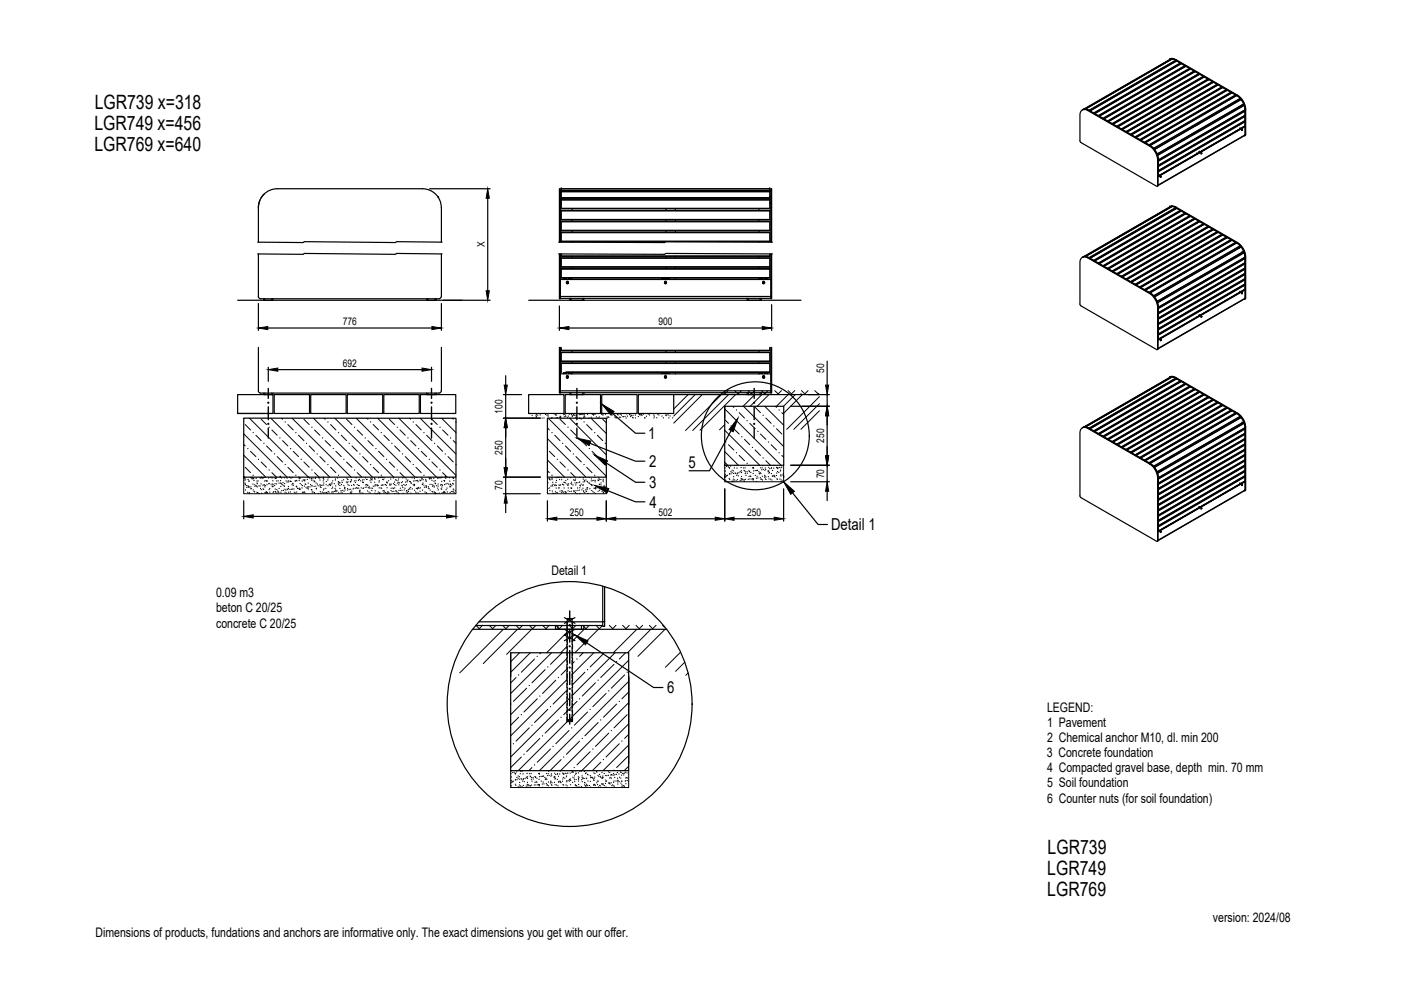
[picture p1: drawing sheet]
<svg xmlns="http://www.w3.org/2000/svg" width="297mm" height="210mm" viewBox="0 0 297 210" stroke-linecap="round" stroke-linejoin="round" font-family="sans-serif">
<defs><g id="words">
<g font-size="4.2">
<text x="20.1" y="23.1">LGR739 x=318</text>
<text x="20" y="27.6">LGR749 x=456</text>
<text x="20" y="32">LGR769 x=640</text>
<text x="222" y="185.5">LGR749</text>
<text x="222.1" y="181">LGR739</text>
<text x="222" y="189.9">LGR769</text>
</g>
<g font-size="3.5">
<text x="137.4" y="93.1">1</text>
<text x="137.7" y="99">2</text>
<text x="146" y="99.3">5</text>
<text x="137.6" y="103.5">3</text>
<text x="137.7" y="107.6">4</text>
<text x="176.2" y="112.5">Detail 1</text>
<text x="141.4" y="147">6</text>
</g>
<g font-size="2.8">
<text x="116.9" y="122">Detail 1</text>
<text x="45.8" y="126.6">0.09 m3</text>
<text x="45.8" y="129.9">beton C 20/25</text>
<text x="45.8" y="133.1">concrete C 20/25</text>
<text x="222" y="150.9">LEGEND:</text>
<text x="222" y="154.1">1 Pavement</text>
<text x="221.9" y="160.5">3 Concrete foundation</text>
<text x="222" y="157.3">2 Chemical anchor M10, dl. min 200</text>
<text x="222" y="163.7">4 Compacted gravel base, depth min. 70 mm</text>
<text x="222" y="166.9">5 Soil foundation</text>
<text x="222" y="170.2">6 Counter nuts (for soil foundation)</text>
<text x="257.2" y="195.4">version: 2024/08</text>
<text x="20.2" y="198.6">Dimensions of products, fundations and anchors are informative only. The exact dimensions you get with our offer.</text>
</g>
<g font-size="2.2">
<text x="102.8" y="52.4" transform="rotate(-90 102.8 52.4)">X</text>
<text x="72.7" y="68.9">776</text>
<text x="139.6" y="68.9">900</text>
<text x="72.7" y="77.7">692</text>
<text x="174.7" y="79.1" transform="rotate(-90 174.7 79.1)">50</text>
<text x="106.6" y="87.7" transform="rotate(-90 106.6 87.7)">100</text>
<text x="174.7" y="93.9" transform="rotate(-90 174.7 93.9)">250</text>
<text x="106.6" y="96.4" transform="rotate(-90 106.6 96.4)">250</text>
<text x="174.7" y="101.4" transform="rotate(-90 174.7 101.4)">70</text>
<text x="106.6" y="103.9" transform="rotate(-90 106.6 103.9)">70</text>
<text x="72.7" y="108.8">900</text>
<text x="120.8" y="109.3">250</text>
<text x="139.6" y="109.3">502</text>
<text x="158.4" y="109.3">250</text>
</g>
</g></defs>
<!-- layer: 0 -->
<g fill="none" stroke="#000" stroke-width=".25">
<path d="M248 12.7l-18.4 10.5M248 12.6h.1M248 12.6l.6-.1 .6 .2M248.1 12.6l.7-.2 .5 .3M248.3 12.5l-18.4 10.6M248.3 12.6h-.3M248.5 12.5l.7 .3M248.5 12.5h.1M248.5 12.5l-18.5 10.6M249.2 12.8l-18.3 10.6M249.2 12.8h.1M249.2 12.7l13.1 7.5"/>
<path d="M249.3 13v-.1l-18.4 10.5M249.3 12.7l13.1 7.5M249.3 12.7h-.1M249.4 12.9h.1M249.5 12.9l-18.4 10.6M249.5 12.9l.7 .5M250.2 13.4h.1M250.2 13.4l-18.3 10.6M250.3 13.6v-.2l-18.4 10.6M250.4 13.5h.1M251.2 13.9v.1M251.2 13.9l-18.3 10.6-.8-.4"/>
<path d="M251.2 13.9l-.8-.4-18.3 10.6M251.2 14v.1M251.2 14l-18.3 10.6M251.4 14.1h.1M251.4 14l-18.3 10.7M251.4 14l-18.3 10.6 .8 .5M251.4 14l.8 .5-18.3 10.6M252.2 14.5v.1M252.2 14.7v-.1l-18.3 10.6M252.4 14.6h.1M252.4 14.6l-18.4 10.6M252.4 14.6l.8 .5"/>
<path d="M253.1 15.1h.1M253.2 15.1l-18.4 10.5-.8-.3M253.2 15.3v-.2l-18.3 10.6M253.3 15.2h.1M253.3 15.2l-18.3 10.6M254.1 15.6l.1 .1M254.2 15.7v.1M254.2 15.7l-18.4 10.6M254.3 15.7h.1M255.1 16.2v.1M255.1 16.2l-.8-.5-18.3 10.6M255.1 16.2l-18.3 10.6"/>
<path d="M255.2 16.3v.1M255.2 16.3l-18.4 10.5M255.3 16.3h.1M255.3 16.3l-18.3 10.6M256.1 16.7v.1M256.1 16.8l-18.3 10.5-.8-.4M256.1 16.8l-.8-.5-18.3 10.6M256.1 16.8v.1M256.1 16.8l-18.3 10.6M256.2 16.9l-18.3 10.5M257.1 17.3v.1M257.1 17.4v.1"/>
<path d="M257.1 17.4l-18.3 10.6M257.2 17.4h.1M258 17.9h.1M258 17.9l-.7-.5-18.4 10.6M258 17.9l-18.3 10.6-.8-.5M258.1 17.9v.2M258.1 17.9l-18.4 10.6M258.2 18h.1M259 18.4v.1M259 18.5l-.8-.5-18.3 10.6M259 18.5l-18.3 10.5M259 18.5v.1"/>
<path d="M259 18.5l-18.3 10.6M259.2 18.6h.1M259.2 18.6l-18.3 10.5M259.2 18.6l.8 .4M260 19v.1M260 19l-18.3 10.6M260 19.1l-18.3 10.6M260 19.1v.1M260.2 19.1l.7 .5M260.2 19.1l-18.3 10.6M260.2 19.1l-18.4 10.6M260.9 19.5l.1 .1"/>
<path d="M260.9 19.6l-18.3 10.6-.7-.5M261 19.6l-18.3 10.7M261 19.6v.2M261.1 19.7h.1M261.1 19.7l-18.3 10.6M229.3 23.4l.5-.2 .8 .2 13.1 7.6a3.8 3.8 0 0 1 1.7 2.9v5.5l-.1 .1-16.1-9.3-.2-.4v-5.5zM229.5 23.3l.5-.2 .7 .3M229.9 23.1l.1 .1M229.9 23.1l-.3 .1M230.1 23.2l.8 .2M230.7 23.4l13.1 7.5a3.8 3.8 0 0 1 1.7 3v5.4M230.7 23.4h.1"/>
<path d="M230.9 23.4h.1M230.9 23.4v.1M231.1 23.5v.1M231.1 23.5l.8 .5M231.1 23.5h.1M231.9 23.9v.1M231.9 24v.1M232.9 24.5v.1M232.9 24.6h.1M233.1 24.6h-.1M233.8 25.1h.1M233.9 25.2h.1"/>
<path d="M234.8 25.6l.1 .1M234.9 25.7v.1M235 25.8h.1M235 25.7v.1M235 25.8l.8 .4M235 25.8l18.4-10.6 .7 .4-18.3 10.6M235.8 26.2v.1M235.8 26.3h.1M236 26.3v.1M236 26.3h.1M236 26.3l.8 .5M236.8 26.8h.1"/>
<path d="M236.8 26.8v.1M237 26.9l-.1 .1M237.7 27.3l.1 .1M237.8 27.4h.1M237.9 27.5h.1M238 27.4l-.1 .1M238 27.4l.7 .5M238 27.4l18.3-10.5 .8 .4-18.4 10.6M238.7 27.9l.1 .1M238.8 28h.1M238.9 28v.1M238.9 28h.1"/>
<path d="M239.7 28.4v.1M239.7 28.5v.1M239.9 28.6l.8 .4M239.9 28.6v.1M240.7 29v.1M240.7 29.1h.1M240.8 29.2h.1M240.9 29.1l.8 .5M240.9 29.1l-.1 .1M241.6 29.6l.1 .1M241.8 29.7v.1M241.9 29.7h-.1"/>
<path d="M242.6 30.1l.1 .1M242.8 30.2h.1M242.8 30.3h.1M242.9 30.3l18.3-10.6 .7 .4-18.3 10.6zM243.6 30.7v.1M243.8 30.9h.1M243.8 30.9l-.1 .1M243.8 30.8v.1M243.8 30.8l.8 .6M244.6 31.5v.1M244.8 31.7h-.1M244.8 31.7h.1"/>
<path d="M244.8 31.7l.5 .9M245.3 32.7h.1M245.3 32.6v.1M245.3 32.6l18.4-10.6-18.4 10.7M245.4 32.9h.1M245.5 32.9l.1 1M245.5 39.3l-.1 .2M245.5 37.4l18.5-10.5-18.5 10.6M245.5 33.9h.1M245.5 36.2h.1M245.5 35.2h.1M245.5 34.1h.1"/>
<path d="M245.5 33.9h-.1M245.5 39.3l-.1 .1M245.6 36.3v.1M245.6 35.2v.1M245.6 34.1v.1M245.6 37.3h.1M245.6 36.2h.1M245.6 35v.1M245.6 34.2v.8M245.6 35.3v.9M245.6 36.4v.9M245.7 37.3h-.1"/>
<path d="M245.7 37.3h.1M245.9 37.1v.1M245.9 37.1h.1M246.1 37.4v.1M246.1 37.4l-.1 .2M246.4 36.8v.1M253.4 32.8h.1M253.7 32.6h.1M253.8 32.6v.1M254.2 32.3h.1M254.2 32.3v.1M254.3 32.3h-.1"/>
<path d="M254.3 32.3h.1M254.3 32.3l-.1 .1M254.3 26.2l-.8 .5M254.5 32.2h.1M254.6 32.1v.1M254.7 32.5h.1M254.7 32.4l-.1 .2M255 31.9h.1M261.9 20.1l.1 .1M262 20.4v-.2l-18.3 10.6M262.1 27.8h.1M262.1 20.3h.1"/>
<path d="M262.2 20.3l.7 .6M262.2 20.3l-18.4 10.6M262.2 27.7v.1M262.2 27.8h.1M262.2 27.7h.1M262.3 27.7h.1M262.3 20.2a3.9 3.9 0 0 1 1.7 3M262.4 27.6v.1M262.4 20.2a3.8 3.8 0 0 1 1.7 2.9M262.4 20.2h-.1M262.7 21.3h.1M262.8 27.4h.1"/>
<path d="M262.9 27.4h.1M262.9 27.3h.1M262.9 27.3v.1M262.9 20.9l-18.3 10.6M262.9 20.9l-.2 .4M263.1 21.1l.6 1M263.1 21.1h.1M263.1 21.1l-18.3 10.6M263.1 27.2h.1M263.2 27.2h.1M263.3 27.5h.1l-.1 .2zM263.3 27.5h.1"/>
<path d="M263.3 22.3h.1M263.3 27.4l-.1 .2M263.7 26.9h-.1M263.7 22.3l.1 .1M263.7 22.3l-18.4 10.6M263.7 22.3h-.4M263.7 23.4l.2 .1-18.3 10.6M263.8 25.7l.1 .1-18.4 10.5M263.8 24.6h.1l-18.3 10.6M263.9 25.7v.1M263.9 24.6v.1M263.9 23.5v.1"/>
<path d="M263.9 26.7h.1M263.9 25.6h.1M263.9 24.4l-18.4 10.6M263.9 23.3h.1M263.9 23.3l-18.3 10.6M263.9 25.6l-18.3 10.6M263.9 23.3l-.1-.9-18.3 10.5M263.9 26.7l-18.3 10.6M263.9 23.6v.9M263.9 24.7v.9M263.9 25.8v.9M263.9 25.8l-18.3 10.6"/>
<path d="M263.9 24.7l-18.3 10.6M263.9 23.6l-18.3 10.6M263.9 24.5l-18.3 10.5M264 28.6l-18.5 10.7M264 26.9v1.7M264 23.2v5.5l-.2 .1M264 28.7v.1M264.1 28.6l-.1 .1M264.1 23.1l-.1 5.5M264.1 23.1l-.1 .1M54.6 53.8h39.1M54.6 51.3h39.1"/>
<path d="M54.8 53.8v9.1M55.1 42.4l-.3 1.8M55.4 41.9h.1M56.1 41l-.7 .9M91.1 40h12.8M92.8 41.6l.2 .3M93 41.9h.1M93.6 44a4 4 0 0 0-4-4h-30.8a4 4 0 0 0-4 4v7.3M93.6 44v7.3M93.6 53.8v9.1M103.4 42v19.7M118.5 53.8h45.3"/>
<path d="M118.5 51.3h45.3M118.6 51.3v-11.3h.2v11.3M118.6 53.8v9.5h.2v-9.5M118.6 44h.2M118.8 41.6h.2M118.8 43.2h.2M118.8 42.9h.2M118.8 41.7h.2M118.8 59.3h44.6M119 40.6h.1M119 44.2h44.2M119 46.9h44.2v2h-44.2z"/>
<path d="M119 44.7v1.9h44.2v-1.9M119 44.7h44.2M119 51.1h44.2M119 49.3h44.2M119 40h.1M119 54.8v1.9h44.2v-1.9M119 54.8h44.2M119 57.1h44.2M119 58.9h44.2M119 54.3h44.2M119 40h44.2M119 40.6h44.2"/>
<path d="M119 42.3h44.2M119 40v4.2M119 49.3v1.8M119 53.8v.5M119 57.1v1.8M119 41.9h44.2M119 42.1h44.2M119 40.5h44.2M119 40.4h44.2M119 42.4h44.2M119 47h44.2M119 48.8h44.2"/>
<path d="M119 46.5h44.2M119 56.6h44.2M119.5 59.1v.2M120.1 59.1l-.6-.1h.6v.3M120.2 60h.1M120.2 60v.1M120.2 59.8h.1M120.2 59.8v.2M120.2 59.8h.2M120.4 59.8v.2M120.4 59.8h.1M120.4 60v.1"/>
<path d="M120.4 60h.1M120.6 59.3v-.2h.6v.2M120.6 59.1h.6M121.3 44.3v.3M121.3 46.6v.3M121.3 48.9v.3M121.3 51.2v.1M121.3 54.3v.4M121.3 56.7v.3M121.3 59v.3M140.3 59.1v.2M140.9 59.1l-.6-.1h.6v.3"/>
<path d="M141 60h.1M141 60v.1M141 59.8v.2M141 59.8h.2M141 59.8h.1M141.2 59.8l.1 .2M141.2 59.8h.1M141.2 59l-.1 .2M141.2 44.3v.3M141.2 46.6v.3M141.2 48.9v.3M141.2 54.3v.4"/>
<path d="M141.2 56.7v.3M141.3 60l-.1 .1M141.3 60h.1M141.4 59.3v-.2h.6v.2M141.4 59.1h.6M143.2 44.3v.3M143.2 46.6v.3M143.2 48.9v.3M143.2 54.3v.4M143.2 56.7v.3M143.2 59v.3M160.9 44.3v.3"/>
<path d="M160.9 46.6v.3M160.9 48.9v.3M160.9 51.2v.1M160.9 54.3v.4M160.9 56.7v.3M160.9 59v.3M161.1 59l.6 .1zM161.1 59.1v.2M161.7 59.1v.2M161.8 60h.1M161.8 60v.1M161.8 59.8v.2"/>
<path d="M161.8 59.8h.1M161.8 59.8h.2M162 59.8l.1 .2M162 59.8h.1M162.1 60l-.1 .1M162.1 60h.1M162.1 59.3v-.2h.7v.2M162.1 59.1h.7M163.2 40.6h.1M163.2 40.4v.2M163.2 40h.1M163.2 41.6h.2"/>
<path d="M163.2 40v.4M163.2 40.6v3.6M163.2 49.3v1.8M163.2 53.8v.5M163.2 57.1v1.8M163.2 43.2h.2M163.2 42.9h.2M163.2 41.7h.2M163.4 51.3v-11.3h.2v11.3M163.4 53.8v9.5h.2v-9.5M163.4 44h.2M229.5 54.6l.6-.2 .6 .2"/>
<path d="M229.9 54.3l.1 .1M230.1 54.4l.8 .3M230.1 54.4h.1M230.7 54.6l13.1 7.6a3.9 3.9 0 0 1 1.7 2.9v8.8M230.7 54.6v.1M230.9 54.7v.1M231.1 54.8h.1M231.1 54.8l.8 .4M231.1 54.7v.1M231.9 55.2v.1M231.9 55.3h.1M232.1 55.3v.1"/>
<path d="M232.1 55.3h.1M232.9 55.8h.1M232.9 55.8v.1M233.1 55.9h-.1M233.8 56.3l.1 .1M234 56.5l.8 .4M234 56.5h.1M234.8 56.9l.1 .1M234.9 57h.1M235 57v.1M235 57h.1M235 57l.8 .5"/>
<path d="M235.8 57.4v.1M235.8 57.5v.1M236.8 58v.1M236.8 58.1h.1M237 58.1l-.1 .1M237 58.1l.8 .5M237.7 58.6l.1 .1M237.9 58.7v.1M238 58.7h-.1M238.7 59.1l.1 .1M238.8 59.2v.1M238.9 59.3h.1"/>
<path d="M238.9 59.3l.8 .4M239.7 59.7v.1M239.7 59.8h.1M239.9 59.8l.8 .5M239.9 59.8v.1M248 43.9h.1M248 43.9l.6-.2 .6 .3M248.1 43.9l.6-.2 .6 .2M248.2 43.8l.1 .1M248.2 43.8l-18.6 10.7M248.3 43.8l-18.7 10.7M248.5 43.8l.7 .2"/>
<path d="M248.5 43.8h.1M248.5 43.8l-18.5 10.6M249.2 44l-18.3 10.6M249.2 44l.1 .1M249.2 44l13.1 7.5a3.8 3.8 0 0 1 1.7 2.9v8.9l-.2 .1M249.3 44.1v.2M249.3 44.1l-18.4 10.6M249.3 43.9l13.1 7.5a3.9 3.9 0 0 1 1.7 3l-.1 8.9M249.3 43.9l-.1 .1M249.4 44.2l-18.3 10.6M250.2 44.6l.1 .1M250.2 44.6l-.7-.4-18.4 10.6"/>
<path d="M250.2 44.6l-18.3 10.6M250.3 44.7v.1M250.3 44.7l-18.4 10.6M250.4 44.7h.1M250.4 44.7l-18.3 10.6M250.4 44.7l.8 .5M251.2 45.2v.1M251.2 45.2l-18.3 10.6-.8-.5M251.2 45.3v.1M251.2 45.3l-18.3 10.5M251.4 45.3h.1M251.4 45.3l-18.3 10.7"/>
<path d="M251.4 45.3l.8 .5-18.3 10.5-.8-.4M252.2 45.7v.1M252.2 45.9v-.1l-18.3 10.6M252.4 45.9h.1M252.4 45.9l-18.4 10.5M252.4 45.9l.8 .4-18.4 10.6M253.1 46.3l.1 .1M253.2 46.4v.1M253.2 46.4l-18.3 10.6M253.4 46.4l-18.4 10.6M253.4 46.4l.7 .5-18.3 10.6M254.1 46.9h.1"/>
<path d="M254.2 46.9v.2M254.2 46.9l-18.4 10.6M254.3 47l-18.3 10.7M255.1 47.4v.1M255.1 47.4l-.8-.4-18.3 10.6 .8 .4M255.1 47.4l-18.3 10.6M255.2 47.5v.1M255.2 47.5l-18.4 10.6M255.3 47.5h.1M255.3 47.6l-18.3 10.5M255.3 47.6l.8 .4-18.3 10.6M256.1 48v.1"/>
<path d="M256.1 48.1l-18.3 10.6M256.1 48.1v.1M256.2 48.1h.1M256.3 48.1l-18.4 10.6M256.3 48.1l.8 .5M257.1 48.5v.1M257.1 48.6l-18.4 10.6-.7-.5M257.1 48.8v-.2l-18.3 10.6M257.2 48.7h.1M257.2 48.7l-18.3 10.5M258 49.1l.1 .1M258 49.1l-.7-.4-18.4 10.6"/>
<path d="M258 49.1l-18.3 10.6M258.1 49.2v.1M258.1 49.2l-18.4 10.6M258.2 49.2h.1M258.2 49.2l-18.3 10.6M258.2 49.2l.8 .5-18.3 10.6M259 49.7v.1M259 49.8v.1M259 49.8l-18.3 10.5M259.2 49.8h.1M259.2 49.8l-18.3 10.6M259.2 49.8l.8 .5"/>
<path d="M259.2 49.8l-18.3 10.6 .7 .4 18.4-10.5M260 50.2v.1M260 50.3v.2M260 50.3l-18.3 10.6M260.2 50.4h.1M260.2 50.4l-18.4 10.6M260.2 50.4l.7 .4M260.9 50.8l.1 .1M260.9 50.8l-18.3 10.6-.7-.4M261 50.9l-18.3 10.6M261 50.9v.1M261.1 50.9h.1"/>
<path d="M261.2 50.9l-18.4 10.6M261.2 50.9l.7 .5-18.3 10.6M261.9 51.4h.1M262 51.6v-.2l-18.3 10.7M262.1 51.5h.1M262.2 51.5l.7 .6M262.2 51.5l-18.5 10.7M262.4 51.4l-.1 .1M262.7 52.6l.2-.4-18.3 10.6M262.7 52.5h.1M262.9 52.1v.1M262.9 52.1l-18.3 10.7"/>
<path d="M263.1 52.4l.6 .9M263.1 52.4l-18.3 10.5M263.1 52.4l-18.3 10.6M263.3 53.6h.1M263.7 53.4h.1M263.7 53.4l-18.4 10.5M263.7 53.5l.1 .1M263.7 53.5l-18.4 10.6M263.7 53.5l-.4 .1M263.7 54.7l.2 .1-18.4 10.5M263.8 58.1h.1l-18.4 10.6M263.8 57h.1l-18.3 10.6"/>
<path d="M263.8 55.8l.1 .1-18.3 10.6M263.8 59.2l.1 .1-18.3 10.5M263.9 58.1v.1M263.9 54.7v.1M263.9 57v.1M263.9 55.9v.1M263.9 59.3h.1M263.9 59.1l-18.3 10.6M263.9 55.7h.1M263.9 58h.1M263.9 56.8v.1M263.9 54.5v.1"/>
<path d="M263.9 58l-18.3 10.6M263.9 54.6l-.1-1-18.3 10.6 .1 1M263.9 59.1l-18.3 10.6v-.9M263.9 55.7v-.9l-18.3 10.6M263.9 56v.8M263.9 57.1v.9M263.9 58.2v.9M263.9 54.6l-18.3 10.6M263.9 55.7l-18.3 10.6M263.9 56.8l-18.4 10.6M263.9 58.2l-18.3 10.6M263.9 57.1l-18.3 10.6"/>
<path d="M263.9 56l-18.3 10.5M264.1 54.4h-.1M50.4 63.7h53.5M54.8 62.8l.2 .5h.3h37.8h.2l.3-.5M54.8 64.4v5.7M54.8 73.7v9.2M55.9 63.3v.4h.2v-.4M56.8 69.5h34.8M56.9 77.9v2.9M57.6 63.3v.4h.3v-.4M58.9 78.4h30.6M90.5 63.3v.4h.2v-.4"/>
<path d="M91.5 77.9v2.9M92.2 63.3v.4h.3v-.4M93.6 64.4v5.7M93.6 73.7v9.2M107.2 79.7v2M112.1 63.7h57.7M118.6 73.7v9.6h.2v-9.6M118.6 64.9v5.2M118.6 62.9h45M118.8 63.3h44.6M118.8 79.3h44.6M119 74.8h44.2"/>
<path d="M119 76.6h44.2M119 74.3h44.2M119 77.1h44.2M119 73.7v.6M119 74.8v1.8M119 77.1v1.9M119.5 79.3v-.2h.6v.2M119.5 79.1h.6M120 78.9h43.2M120.2 80h.1M120.2 80v.1M120.2 60.1h.1"/>
<path d="M120.2 79.8h.1M120.2 60.1h.2M120.2 79.8h.2M120.2 79.8v.2M120.4 60.1h.1M120.4 79.8h.1M120.4 79.8v.2M120.4 80h.1M120.4 80v.1M120.6 79.3v-.2h.6v.2M120.6 79.1h.6M120.6 69.5h41"/>
<path d="M120.8 63.3v.4h2.8M121.1 63.3v.4M121.3 74.4v.3M121.3 76.7v.3M121.3 79v.3M123.6 63.3v.4M123.8 63.3v.4h-.2M140.3 79.3v-.2h.6v.2M140.3 79.1h.6M141 80h.1M141 80l.1 .1M141 79.9h.1"/>
<path d="M141 79.9v.1M141 60.1h.1M141 60.1h.2M141.1 79.8h.1M141.1 79.8l.2 .1M141.1 79.8l-.1 .1M141.2 60.1h.1M141.2 79l-.1 .2M141.2 74.4v.3M141.2 76.7v.3M141.3 79.9h.1M141.3 79.9l-.1 .2"/>
<path d="M141.4 79.3v-.2h.6v.2M141.4 79.1h.6M143.2 74.4v.3M143.2 76.7v.3M143.2 79v.3M158.4 63.3v.4h2.7M158.7 63.3v.4M160.9 74.4v.3M160.9 76.7v.3M160.9 79v.3M161.1 79.3v-.2h.6v.2M161.1 79.1h.6"/>
<path d="M161.1 63.3v.4M161.4 63.3v.4h-.3M161.8 80h.1M161.8 80v.1M161.8 60.1h.1M161.8 79.8h.1M161.8 60.1h.2M161.8 79.8h.2M161.8 79.8v.2M162 60.1h.1M162 79.8h.1M162 79.8l.1 .2"/>
<path d="M162.1 80h.1M162.1 80l-.1 .1M162.1 79.3v-.2h.7v.2M162.1 79.1h.7M163.2 78.9l-43.2 .1M163.2 73.7v.6M163.2 74.8v1.8M163.2 77.1v1.8M163.4 73.7v9.6h.2v-.4M163.6 64.6v5.5M163.6 73.7v9.2M175.4 76.6v5.1"/>
<path d="M229 64.5v-8.8a1.04 1.04 0 0 1 .5-1.1 1.04 1.04 0 0 1 1.2 .1l13 7.5a3.9 3.9 0 0 1 1.7 3M229 64.5l.2 .3 16.1 9.3 .1-.1v-8.8M240.7 60.2v.1M240.7 60.3v.1M240.9 60.4l-.1 .1M241.6 60.8l.1 .1M241.7 60.9v.1M241.9 60.9l-.1 .1M242.6 61.4l.1 .1M242.8 61.5v.1M242.8 61.5h.1M242.9 61.5l.7 .5"/>
<path d="M243.6 61.9v.1M243.8 62.1l.8 .6M244.6 62.8h.1M244.7 63h.1M244.8 62.9l.5 1M244.8 63h-.1M245.3 64h.1M245.3 63.9h.1M245.3 63.9v.1M245.4 64.1v.1M245.4 65.2h.2M245.5 74.1h-.1"/>
<path d="M245.5 73.9l-.1 .2M245.5 71h.1M245.5 69.7h.1M245.5 66.3h.1M245.5 68.6h.1M245.5 67.6h.1M245.5 66.5h.1M245.5 70.8h.1M245.5 69.8h.1M245.5 73.9l-.1 .1M245.6 71h.1M245.6 68.7v.1"/>
<path d="M245.6 65.3v.1M245.6 67.6v.1M245.6 66.5h.1M245.6 69.8v.1M245.6 71.9v.1M245.6 69.7h.1M245.6 68.5v.1M245.6 65.4v.9M245.6 66.5v.9M245.6 69.9v.9M245.6 67.7v.9M245.6 71v.9"/>
<path d="M245.6 71.9h.1M245.6 72h.1M245.7 71.9h-.1M245.7 71.9h.1M245.7 71.9l-.1 .1M245.9 71.8h.1M245.9 71.7v.1M246.1 72.1h.1M246.1 72l-.1 .2M246.4 71.5h.1M248.1 80l.6-.2 .6 .3M248.2 79.9l.1 .1"/>
<path d="M248.2 79.9l-18.6 10.7M248.3 79.9l-18.7 10.7M248.3 80h.1M248.5 79.9l.7 .3M248.5 79.9h.1M248.5 79.9l-18.5 10.7M248.5 79.9l-18.4 10.7M253.1 67.6h.1M253.2 67.6h.1M253.8 67.2v.1M254.2 67h.1M254.3 67h.1"/>
<path d="M254.3 67h-.1M254.3 66.9v.1M254.3 66.9l-.1 .1M254.5 66.8h.1M254.6 66.8h.1M254.7 67.1h.1M254.7 67l-.1 .2M255 66.5h.1M262.1 62.4v.1M262.1 62.5h.1M262.2 62.4h.1M262.3 62.3h.1"/>
<path d="M262.4 62.3h.1M262.8 62h.1M262.9 62h.1M262.9 61.9v.1M263.1 61.8v.1M263.2 61.8h.1M263.3 62.1h.1M263.3 62.1l-.1 .1M263.7 61.5l-.1 .1M263.8 60.3l.1 .1M263.9 60.4v.1M263.9 60.4l-18.3 10.6"/>
<path d="M263.9 61.3v.1M263.9 60.2h.1M263.9 61.4l-18.3 10.5M263.9 60.2v-.9l-18.3 10.6M263.9 61.4v-.9l-18.3 10.5M263.9 60.2l-18.3 10.6M264 63.2l-18.5 10.8M264 63.2v-1.7l-18.5 10.6M264 61.5l-18.5 10.5M264 63.2l-18.5 10.7M264.1 63.2l-.1 .2M50.4 83.7h7.5v4h-7.5z"/>
<path d="M50.4 87.7h7.1M51.7 88.7h45v12.5h-45zM54.8 82.8l.2 .5h.3h37.8h.2l.3-.5M55.9 83.3v.4h1.7M56.1 83.3v.4M57.6 83.3v.4M57.9 83.3v.4h-.3M58.1 83.7h7.5v4h-7.5zM65.9 83.7h7.5v4h-7.5zM73.6 83.7h7.5v4h-7.5zM81.4 83.7h7.5v4h-7.5zM89.1 83.7h7.5v4h-7.5z"/>
<path d="M90.5 83.3v.4h.2M90.7 83.3v.4M92.2 83.3v.4M92.5 83.3v.4h-1.8M106.7 83.7h3.9M106.7 88.7h7.9M107.2 83.7v5M107.2 90.7v8.5M112.1 83.7h7.5v4h-7.5zM116.1 88.7h12.5v12.5h-12.5zM118.6 82.9h45M118.8 83.3h44.6"/>
<path d="M119.8 83.7h7.5v4h-7.5zM120.2 80.1h.1M120.2 80.1h.2M120.4 80.1h.1M120.8 83.3v.4h2.8M121.1 83.3v.4M123.6 83.3v.4M123.8 83.3v.4h-.2M125.1 94l9.6 3.8h2M127.6 83.7h7.5v4h-7.5zM128.5 98.1l6.2 4.1h2M129.8 87.6l4.9 4.3h2"/>
<path d="M135.3 83.7h7.5v4h-7.5zM141.1 80.1h.1M141.2 80.1h.1M141.2 80.1h-.1M142.8 83.7h33.1M153.7 86.1h12.5v12.6h-12.5zM153.7 86.2v2.5M155 91.3l-4.6 8.5h-4.3M158.4 83.3v.4h2.7M158.7 83.3v.4M161.1 83.3v.4M161.4 83.3v.4h-.3"/>
<path d="M161.8 80.1h.1M161.8 80.1h.2M162 80.1h.1M167.6 86.1h8.3M167.6 98.7h8.3M169.8 83.7h.1M175.4 83.7v2.4M175.4 88.2v8.4M175.4 98.7v3.4M229.5 90.7l.7-.1 .5 .2M229.9 90.5h.1M230.1 90.5l.8 .3"/>
<path d="M230.1 90.6h.1M230.7 90.8l13.1 7.5M230.7 90.8h.1M230.9 90.8h.1M230.9 90.8v.1M231.1 90.9v.1M231.1 90.9l.8 .4M231.1 90.9h.1M231.9 91.3v.1M231.9 91.4v.1M232.1 91.5h.1M232.9 91.9v.1"/>
<path d="M232.9 92h.1M233.1 92.1h.1M233.1 92l18.3-10.5 .8 .4-18.3 10.6zM233.8 92.5h.1M234 92.6l.8 .4M234 92.6v.1M234.8 93l.1 .1M234.9 93.1v.1M235 93.2h.1M235 93.2l.8 .4M235.8 93.6v.1M235.8 93.7h.1"/>
<path d="M236 93.7h.1M236 93.8h.1M236 93.7l18.3-10.5 .8 .4-18.3 10.6zM236.8 94.2h.1M236.8 94.2v.1M237 94.3l-.1 .1M237 94.3l.8 .4M237.7 94.7l.1 .1M237.8 94.8v.1M237.9 94.9h.1M238 94.9l.7 .4M238.7 95.3l.1 .1"/>
<path d="M238.8 95.4h.1M238.9 95.4l.8 .5M238.9 95.4v.1M239.7 95.9h.1M239.7 95.9v.1M239.9 96l.8 .4M239.9 96h.1M240.7 96.4v.1M240.7 96.5h.1M240.9 96.5l.7 .5M240.9 96.5l-.1 .1M241.6 97h.1"/>
<path d="M241.7 97.1h.1M241.9 97.1l-.1 .1M242.6 97.5l.1 .1M242.8 97.7h.1M242.9 97.7l.7 .4M243.6 98.1v.1M243.7 98.4a3.9 3.9 0 0 1 1.7 2.9l-.1 13.5-16.1-9.3M243.7 98.4l-13-7.6a1.03 1.03 0 0 0-1.2-.1 1.03 1.03 0 0 0-.5 1.1v13.3l.2 .4M243.8 98.3l.8 .5M243.8 98.3a3.8 3.8 0 0 1 1.7 3M243.8 98.3l-.1 .1M244.6 98.9v.1"/>
<path d="M244.8 99.1h.1M244.8 99.1h-.1M244.8 99.1l.5 .9M248 80h.1M248 80l.6-.1 .6 .2M249.2 80.2l-18.3 10.6M249.2 80.2l.1 .1M249.2 80.1l13.1 7.5a3.9 3.9 0 0 1 1.7 3v13.4h-.2M249.3 80.4v-.1l-18.4 10.5M249.3 80.1l13.1 7.5a3.9 3.9 0 0 1 1.7 2.9l-.1 13.4M249.3 80.1h-.1M249.4 80.3h.1"/>
<path d="M249.4 80.3l-18.3 10.6M249.5 80.3l.7 .5M250.2 80.8h.1M250.2 80.8l-18.3 10.5M250.3 80.8v.2M250.3 80.8l-18.4 10.6M250.4 80.9h.1M250.4 80.9l.8 .4-18.3 10.6-.8-.4M250.4 80.9l-18.3 10.6M251.2 81.3v.1M251.2 81.4v.1M251.2 81.4l-18.3 10.6"/>
<path d="M251.4 81.4h.1M251.4 81.5l-18.4 10.5M252.2 81.9v.1M252.2 82.1v-.1l-18.3 10.6M252.4 82h.1M252.4 82l-18.4 10.6M252.4 82l.8 .5M253.1 82.5h.1M253.2 82.5l-18.4 10.5M253.2 82.5v.2M253.2 82.5l-18.3 10.6M253.4 82.6l-18.4 10.6"/>
<path d="M253.4 82.6l.7 .4-18.3 10.6M254.1 83l.1 .1M254.2 83.2v-.1l-18.4 10.6M254.3 83.1h.1M254.3 83.1l-18.3 10.6M255.1 83.6h.1M255.2 83.7v.1M255.2 83.7l-18.4 10.5M255.3 83.7h.1M255.3 83.7l-18.3 10.6M255.3 83.7l.8 .5M256.1 84.1v.1"/>
<path d="M256.1 84.2l-18.3 10.5M256.1 84.2v.1M256.1 84.2l-18.3 10.6M256.2 84.3h.1M256.3 84.3l-18.4 10.6M256.3 84.3l.8 .4M256.3 84.3l-18.3 10.6M257.1 84.7v.1M257.1 84.7l-18.4 10.6M257.1 84.9v-.1l-18.3 10.6M257.2 84.8h.1M258 85.3h.1"/>
<path d="M258 85.3l-.7-.5-18.4 10.6M258 85.3l-18.3 10.6M258.1 85.4v.1M258.1 85.4l-18.4 10.5M258.2 85.4h.1M258.2 85.4l-18.3 10.6M258.2 85.4l.8 .4-18.3 10.6M259 85.8v.1M259 86v-.1l-18.3 10.6M259.2 86h.1M259.2 86l-18.3 10.5M259.2 86l.8 .4"/>
<path d="M260 86.4v.1M260 86.4l-18.4 10.6M260 86.6v-.1l-18.3 10.6M260.2 86.5h.1M260.2 86.5l-18.4 10.6M260.2 86.5l.7 .5M260.9 87h.1M260.9 87l-18.3 10.6-.7-.5M261 87l-18.3 10.7M261 87v.2M261.1 87.1h.1M261.2 87.1l-18.4 10.6"/>
<path d="M261.2 87.1l.7 .4M261.9 87.5l.1 .1M261.9 87.5l-18.3 10.6M262 87.8v-.2l-18.3 10.6M262.1 87.6h.1M262.2 87.6l.7 .7M262.2 87.7l-18.4 10.6M262.4 87.6h-.1M262.7 88.7h.1M262.9 88.3h.1M262.9 88.3l-18.3 10.6M262.9 88.3l-.2 .4"/>
<path d="M263.1 88.5l.6 .9M263.1 88.5l-18.3 10.6M263.3 89.7h.1M263.7 89.5h.1M263.7 89.5l-18.4 10.5M263.7 89.5l-18.4 10.6M263.7 89.7l.1 .1M263.7 89.7l-18.4 10.6M263.7 89.7h-.4M263.7 90.8l.2 .1-18.3 10.6M263.8 93.1l.1 .1-18.3 10.6M263.8 96.5l.1 .1-18.3 10.5"/>
<path d="M263.8 95.3l.1 .1-18.3 10.6M263.8 99.9h.1l-18.3 10.6M263.8 98.7l.1 .1-18.3 10.6M263.8 97.6l.1 .1-18.3 10.6M263.8 94.2l.1 .1-18.4 10.6M263.8 92h.1M263.9 93.2h.1M263.9 96.5v.1M263.9 90.9v.1M263.9 95.4v.1M263.9 99.9v.1M263.9 98.8v.1"/>
<path d="M263.9 97.7h.1M263.9 94.3v.1M263.9 92v.1M263.9 92l-18.3 10.6M263.9 94.1h.1M263.9 97.5h.1M263.9 91.9l-18.3 10.6M263.9 96.4l-18.4 10.5M263.9 99.7v.1M263.9 98.6h.1M263.9 95.2v.1M263.9 93h.1"/>
<path d="M263.9 90.7h.1M263.9 99.8l-18.3 10.6M263.9 95.3l-18.3 10.5M263.9 90.7l-.1-.9-18.3 10.5 .1 1M263.9 93.2l-18.3 10.6v.9M263.9 97.7l-18.3 10.6v.9M263.9 95.2l-18.3 10.6v-.9M263.9 99.8l-18.3 10.5v-.9M263.9 91.9v-.9l-18.3 10.6M263.9 93v-.9l-18.3 10.6M263.9 93.2v.9M263.9 95.2v-.8l-18.3 10.5"/>
<path d="M263.9 96.4v-.9l-18.3 10.6M263.9 96.6v.9M263.9 97.7v.9M263.9 99.8v-.9l-18.3 10.5M263.9 90.7l-18.3 10.6M263.9 94.1l-18.3 10.6M263.9 97.5l-18.3 10.6M263.9 98.6l-18.3 10.6M263.9 93l-18.4 10.6M263.9 96.6l-18.3 10.6M263.9 91.9l-18.3 10.5M263.9 96.4l-18.3 10.5"/>
<path d="M264.1 90.5l-.1 .1M51.7 106.2v3.8M53.7 109.5h41M59.4 101.2h.1M94.4 101.2h.1M96.7 106.2v3.8M106.7 101.2h7.9M106.7 104.7h7.9M107.2 101.2v3.5M107.2 106.7v2M116.1 106.2v4.3M118.1 110h8.5"/>
<path d="M128.6 101.2h.1M128.6 106.2v4.3M128.9 104l5.8 2.4h2M130.6 110h21M153.7 101.2h.1M153.7 103.6v6.9M155.6 110h8.6M166.1 101.2h.1M166.1 103.6v6.9M167.6 102.1h8.3M168 104.5l5.4 6.7h2M175.4 104.2v1.9"/>
<path d="M245.3 100.1h.1M245.3 100v.1M245.4 100.3h.1M245.5 114.7l-.1 .1M245.5 114.6l-.1 .1M245.5 112.7l18.5-10.6-18.5 10.7M245.5 111.5h.1M245.5 101.3h.1M245.5 104.7h.1M245.5 103.7l.1 .1M245.5 111.6h.1M245.5 108.1h.1"/>
<path d="M245.5 107.1h.1M245.5 102.4l.1 .1M245.5 101.5h.1M245.5 106h.1M245.5 110.5h.1M245.5 110.3l.1 .1M245.5 109.4h.1M245.5 109.2h.1M245.5 108.2l.1 .1M245.5 105.8h.1M245.5 102.6h.1M245.5 101.3v13.3"/>
<path d="M245.5 101.3h-.1M245.6 103.7v.1M245.6 111.6v.1M245.6 107.1v.1M245.6 101.5v.1M245.6 106v.1M245.6 110.5v.1M245.6 109.4v.1M245.6 108.2v.1M245.6 104.9h.1M245.6 102.6v.1M245.6 112.6h.1"/>
<path d="M245.6 102.4v.1M245.6 107h.1M245.6 110.3h.1M245.6 105.8h.1M245.6 107.2v.9M245.6 102.7v.9M245.6 101.6v.8M245.6 106.1v.8M245.6 110.6v.9M245.7 112.5l-.1 .1M245.7 112.6h-.1M245.7 112.6h.1"/>
<path d="M245.9 112.4v.1M245.9 112.4h.1M246.1 112.7h.1M246.1 112.7l-.1 .2M246.4 112.1v.1M253.1 108.3h.1M253.2 108.2v.1M253.8 107.9h-.1M254.2 107.6h.1M254.3 107.6h.1M254.3 107.6h-.1M254.5 107.5h.1"/>
<path d="M254.6 107.4v.1M254.7 107.7v.1M254.7 107.7l-.1 .2M255 107.2h.1M262.1 103.1h.1M262.2 103h.1M262.2 103v.1M262.3 103h.1M262.3 102.9v.1M262.4 102.9v.1M262.8 102.7h.1M262.9 102.7h.1"/>
<path d="M262.9 102.6h-.1M262.9 102.6h.1M262.9 102.6v.1M263.1 102.5h.1M263.2 102.5h.1M263.3 102.8h.1M263.3 102.7l-.1 .2M263.7 102.2h-.1M263.8 101l.1 .1-18.3 10.5M263.9 101v.1M263.9 102h.1M263.9 100.9l-18.3 10.6"/>
<path d="M263.9 101.1l-18.3 10.6v.9M263.9 100.9v-.9l-18.3 10.6M263.9 101.1v.9M263.9 102l-18.3 10.6M264 103.9l-18.5 10.7M264 102.1v1.8M264 103.9l-18.5 10.6M264.1 103.9l-.1 .1M100.2 133.4h41.1M100.9 132.6h26.9M108.3 138.4h25v25h-25zM108.3 138.5v4.9"/>
<path d="M117.8 132.6v.8h.5v-.8M119.7 133.4l2.2 1.2-2.2 1.2M119.7 131l2.2 1.2M120.2 132.2v1.1M120.2 133.7v1M120.2 135.2v.9M120.2 136.6v1M120.2 138v1M120.2 139.5v.9M120.3 131.2h1M120.3 131.2v1.2M120.3 132.9v.9"/>
<path d="M120.3 134.3v.9M120.3 135.7v1M120.3 137.2v.9M120.3 138.6v.9M121.3 131.2v1.2M121.3 132.9v.9M121.3 134.3v.9M121.3 135.7v1M121.3 137.2v.9M121.3 138.6v.9M121.4 132.2v1.1M121.4 133.7v1"/>
<path d="M121.4 135.2v.9M121.4 136.6v1M121.4 138v1M121.4 139.5v.9M121.9 133.4l-2.2 1.2 2.2 1.2M121.9 131l-2.2 1.2M123.3 132.6v.8h.5v-.8M124.4 136.3l14.2 9.5h2M127.8 124.3v8.5h.4v-1M128.2 124.4v7.4M128.2 131.8h-26.6M120.2 140.9v1"/>
<path d="M120.2 142.3v2.1M120.2 144.9v.9M120.2 146.3v1M120.2 147.7v1M120.2 149.2v.9M120.2 150.6v.9M120.2 152v1h1.2v-1M120.3 152.6h1M120.3 140v1M120.3 141.4v1M120.3 142.9v.9M120.3 144.3v.9"/>
<path d="M120.3 145.7v1M120.3 147.1v1M120.3 148.6v.9M120.3 150v1M120.3 151.4v1.2M121.3 140v1M121.3 141.4v1M121.3 142.9v.9M121.3 144.3v.9M121.3 145.7v1M121.3 147.1v1M121.3 148.6v.9"/>
<path d="M121.3 150v1M121.3 151.4v1.2M121.4 140.9v1M121.4 142.3v2.1M121.4 144.9v.9M121.4 146.3v1M121.4 147.7v1M121.4 149.2v.9M121.4 150.6v.9M133.3 143.5v18.4"/>
<circle cx="246.1" cy="37.5" r=".12"/>
<circle cx="254.7" cy="32.6" r=".12"/>
<circle cx="120.3" cy="59.9" r=".16"/>
<circle cx="120.3" cy="59.9" r=".22"/>
<circle cx="120.3" cy="59.9" r=".05"/>
<circle cx="141.1" cy="59.9" r=".16"/>
<circle cx="141.1" cy="59.9" r=".22"/>
<circle cx="141.1" cy="59.9" r=".05"/>
<circle cx="161.9" cy="59.9" r=".16"/>
<circle cx="161.9" cy="59.9" r=".22"/>
<circle cx="161.9" cy="59.9" r=".05"/>
<circle cx="120.3" cy="80" r=".16"/>
<circle cx="120.3" cy="80" r=".22"/>
<circle cx="120.3" cy="80" r=".05"/>
<circle cx="141.1" cy="80" r=".16"/>
<circle cx="141.1" cy="80" r=".22"/>
<circle cx="141.1" cy="80" r=".05"/>
<circle cx="161.9" cy="80" r=".16"/>
<circle cx="161.9" cy="80" r=".22"/>
<circle cx="161.9" cy="80" r=".05"/>
<circle cx="246.1" cy="72.2" r=".12"/>
<circle cx="254.7" cy="67.2" r=".12"/>
<circle cx="263.4" cy="62.2" r=".11"/>
<circle cx="160.1" cy="92.4" r="11.4"/>
<circle cx="246.1" cy="112.8" r=".11"/>
<circle cx="254.7" cy="107.8" r=".12"/>
<circle cx="263.3" cy="102.9" r=".12"/>
<circle cx="120.8" cy="149.3" r="26"/>
</g>
<g fill="none" stroke="#000" stroke-width=".3">
<path d="M56.9 82.4v2.1M56.9 86.3v2.7M56.9 90.8v2.1M91.5 82.4v2.1M91.5 86.3v2.7M91.5 90.8v2.1M122.3 82.4v2.1M122.3 86.3v2.7M122.3 90.8v2.1M159.9 82.4v2.1M159.9 86.3v2.7M159.9 90.8v2.1"/>
<path d="M120.8 129.5v2.1M120.8 133.4v2.7M120.8 137.9v2.7M120.8 142.4v2.7M120.8 146.9v2.7M120.8 151.4v2.1"/>
</g>
<g fill="#000" stroke="#000" stroke-width=".21">
<path d="M103.4 40l.3 2h-.6zM54.8 69.5l2-.3v.7zM56.9 78.4l2-.4v.7zM89.5 78l2 .4-2 .3zM91.6 69.2l2 .3-2 .4zM103.1 61.7h.6l-.3 2zM118.6 69.5l2-.3v.7zM161.6 69.2l2 .3-2 .4zM106.9 81.7h.7l-.4 2zM107.2 88.7l.4 2h-.7zM106.9 99.2h.7l-.4 2zM122.3 92.9l3 .6-.4 1z"/>
<path d="M126 96.5l2.8 1.2-.5 .8zM127.6 85.7l2.6 1.5-.7 .8zM156.4 88.7l-.9 2.8-.9-.4zM175.4 86.1l.3 2.1h-.7zM175 96.6h.7l-.3 2.1zM175 81.7h.7l-.3 2zM51.7 109.5l2-.4v.7zM94.7 109.1l2 .4-2 .3zM107.2 104.7l.4 2h-.7zM116.1 110l2-.3v.6zM126.6 109.7l2 .3-2 .3zM126.1 102.9l3 .7-.4 .9z"/>
<path d="M128.6 110l2-.3v.6zM151.6 109.7l2.1 .3-2.1 .3zM153.7 110l1.9-.3v.6zM164.2 109.7l1.9 .3-1.9 .3zM166.1 102.1l2.3 2.1-.8 .6zM175.4 102.1l.3 2.1h-.7zM121.9 134.6l2.8 1.3-.6 .8z"/>
<circle cx="56.9" cy="85.4" r=".12"/>
<circle cx="56.9" cy="89.9" r=".12"/>
<circle cx="91.5" cy="89.9" r=".12"/>
<circle cx="91.5" cy="85.4" r=".12"/>
<circle cx="122.3" cy="85.4" r=".12"/>
<circle cx="122.3" cy="89.9" r=".12"/>
<circle cx="159.9" cy="89.9" r=".12"/>
<circle cx="159.9" cy="85.4" r=".12"/>
<circle cx="120.8" cy="132.5" r=".12"/>
<circle cx="120.8" cy="137" r=".12"/>
<circle cx="120.8" cy="150.5" r=".12"/>
<circle cx="120.8" cy="146" r=".12"/>
<circle cx="120.8" cy="141.5" r=".12"/>
</g>
<!-- layer: SRAFY -->
<g fill="none" stroke="#000" stroke-width=".21">
<path d="M51.7 96.5l4.7 4.7M51.7 92l9.2 9.2M51.7 94.2l.3 .3M52 99.1l1.1 1.1M52 90l1.1 1.2M52.9 88.7l12.5 12.5M53.1 95.7l1.2 1.1M54.3 92.3l1.1 1.1M55.4 98l1.1 1.1M55.4 88.9l1.1 1.1M56.5 94.5l1.1 1.2M57.4 88.7l12.5 12.5"/>
<path d="M57.6 91.2l1.2 1.1M58.8 96.8l1.1 1.2M59.7 88.7l.2 .2M59.9 93.4l1.1 1.1M61 99.1l1.2 1.1M61 90l1.2 1.2M61.9 88.7l12.6 12.5M62.2 95.7l1.1 1.1M63.3 92.3l1.1 1.1M64.4 98l1.2 1.1M64.4 88.9l1.2 1.1M65.6 94.5l1.1 1.2"/>
<path d="M66.5 88.7l12.5 12.5M66.7 91.2l1.1 1.1M67.8 96.8l1.1 1.2M68.7 88.7l.2 .2M68.9 93.4l1.2 1.1M70.1 99.1l1.1 1.1M70.1 90l1.1 1.2M71 88.7l12.5 12.5M71.2 95.7l1.2 1.1M72.4 92.3l1.1 1.1M73.5 98l1.1 1.1M73.5 88.9l1.1 1.1"/>
<path d="M74.6 94.5l1.1 1.2M75.5 88.7l12.5 12.5M75.7 91.2l1.2 1.1M76.9 96.8l1.1 1.2M77.8 88.7l.2 .2M78 93.4l1.1 1.1M79.1 99.1l1.2 1.1M79.1 90l1.2 1.2M80.1 88.7l12.4 12.5M80.3 95.7l1.1 1.1M81.4 92.3l1.1 1.1M82.5 98l1.2 1.1"/>
<path d="M82.5 88.9l1.2 1.1M83.7 94.5l1.1 1.2M84.6 88.7l12.1 12.1M84.8 91.2l1.1 1.1M85.9 96.8l1.2 1.2M86.8 88.7l.3 .2M87.1 93.4l1.1 1.1M88.2 99.1l1.1 1.1M88.2 90l1.1 1.2M89.1 88.7l7.6 7.6M89.3 95.7l1.2 1.1M90.5 92.3l1.1 1.1"/>
<path d="M91.6 98l1.1 1.1M91.6 88.9l1.1 1.1M92.7 94.5l1.1 1.2M93.6 88.7l3.1 3M93.8 91.2l1.2 1.1M95 96.8l1.1 1.2M95.9 88.7l.2 .2M96.1 93.4l.6 .6M116.1 97.5l3.6 3.7M116.1 93l8.1 8.2M116.1 99.8l.4 .4M116.1 90.7l.4 .5"/>
<path d="M116.3 88.7l12.3 12.3M116.5 95.7l1.1 1.1M117.6 92.3l1.1 1.1M118.7 98l1.2 1.1M118.7 88.9l1.2 1.1M119.9 94.5l1.1 1.2M120.8 88.7l7.8 7.7M121 91.2l1.1 1.1M122.1 96.8l1.2 1.2M123 88.7l.3 .2M123.3 93.4l1.1 1.1M124.4 99.1l1.1 1.1"/>
<path d="M124.4 90l1.1 1.2M125.3 88.7l3.3 3.2M125.5 95.7l1.1 1.1M126.6 92.3l1.2 1.1M127.8 98l.8 .7M127.8 88.9l.8 .8M145.9 83.7l-3.1 3M147.4 83.7l-4.6 4.5M148.9 83.7l-6.1 6M153 83.7l-7.7 7.6M153.7 98.7v3.4h12.4v-3.4M153.7 95.8l2.9 2.9"/>
<path d="M153.7 91.2l7.4 7.5M153.7 86.7l11.9 12M153.7 98l.6 .7M153.7 89l.8 .8M153.7 90l-1.1 1.1M154.4 82.8l-.7 .7-.4-.3M154.5 83.7l-7.6 7.6M154.5 94.3l1.1 1.1M155.4 86.1l.2 .3M155.6 90.9l1.1 1.1M155.8 82.8l.7 .7 .7-.7M156 83.7l-7.6 7.5"/>
<path d="M156.7 96.6l1.1 1.1M156.7 87.5l1.1 1.1M157.6 86.1l8.5 8.6M157.8 93.1l1.2 1.2M158.6 82.8l.7 .7 .7-.7M159 89.8l1.1 1.1M160 83.7l-2.5 2.5M160.1 95.4l1.1 1.2M160.1 86.4l1.1 1.1M161.2 92l1.2 1.1M161.4 82.8l.7 .7 .7-.7M161.5 83.7l-2.5 2.5"/>
<path d="M162.1 86.1l4 4M162.4 97.7l1 1M162.4 88.6l1.1 1.2M163 83.7l-2.5 2.5M163.5 94.3l1.1 1.1M164.3 82.8l.7 .7 .7-.7M164.4 86.1l.2 .3M164.6 90.9l1.2 1.1M165.8 96.6l.3 .3M165.8 87.5l.3 .4M167.1 83.7l-2.5 2.5M167.1 82.8l.7 .7 .7-.7"/>
<path d="M168.6 83.7l-2.5 2.4M169.9 82.8l.7 .7 .7-.7M170.1 83.7l-3.9 3.9M172.7 82.8l.8 .7 .1-.1M173.7 84.1l-6.9 6.9M173.7 85.6l-5.4 5.4M173.7 87.1l-3.9 3.9M51.7 101.2v3.5h45v-3.5M51.7 101l.1 .2M57.6 100.2l1 1M66.7 100.2l1 1M75.7 100.2l1 1"/>
<path d="M84.8 100.2l1 1M93.8 100.2l1 1M116.1 101.2v3.5h12.5v-3.5M121 100.2l1 1M100.9 132.6l.7 .7 .7-.7M103.7 132.6l.7 .7 .7-.7M106.6 132.6l.7 .7 .7-.7M106.7 133.4l-9.2 9.3M109.4 132.6l.7 .7 .7-.7M109.7 133.4l-7.2 7.3M110.2 138.4l-1.9 1.9M112.2 132.6l.7 .7 .7-.7"/>
<path d="M112.4 138.4l-4.1 4.2M112.7 133.4l-5.3 5.3M113.3 139.7l-2.8 2.8M114.7 138.4l-.2 .2M115 132.6l.7 .7 .8-.7M116.9 138.4l-8.6 8.6M117.9 132.6l.7 .7 .7-.7M119.2 138.4l-2.5 2.5M120.3 134l-4.4 4.4M120.3 137l-1.4 1.4M120.3 139.5l-12 12M120.7 132.6l.7 .7 .7-.7"/>
<path d="M121.4 138.4l-.1 .1M123.5 132.6l.7 .7 .7-.7M123.7 138.4l-.8 .8M123.9 133.4l-2.6 2.6M125.9 138.4l-4.6 4.6M126.4 132.6l.7 .7 .7-.7M126.9 133.4l-5 5M127.9 138.6l-2.8 2.8M129.2 132.6l.7 .7 .7-.7M130.4 138.4l-9.1 9.1M132 132.6l.7 .7 .7-.7M132.6 138.4l-1.3 1.3"/>
<path d="M133.3 140l-23.4 23.4M134.8 132.6l.7 .7 .8-.7M135 133.4l-5 5M137.7 132.6l.7 .7 .7-.7M138 133.4l-5 5M140.5 132.6l.4 .4M141 133.4l-5.7 5.8M144.3 138.3l-3.2 3.2M108.3 158.3h.1M109.4 143.7l-1.1 1.1M110 152.1l-1.7 1.7M111.7 145.9l-2.9 2.8"/>
<path d="M112.2 154.3l-2.8 2.8M113.9 148.2l-2.8 2.8M114.5 156.6l-2.8 2.8M115.6 142l-2.8 2.8M116.1 150.4l-2.8 2.8M116.7 158.8l-2.8 2.8M117.8 144.2l-2.8 2.8M118.4 152.6l-2.8 2.8M120.1 146.5l-2.8 2.8M120.3 144l-12 12M120.3 141.8l-1.3 1.3M120.6 154.9l-2.8 2.8"/>
<path d="M120.8 147.9l-12.5 12.6M121.8 140.3l-.5 .5M122.3 148.7l-2.8 2.8M122.9 157.1l-2.8 2.8M124 142.5l-2.7 2.8M124.6 151l-2.8 2.8M125.1 159.4l-2.8 2.8M126.2 144.8l-2.7 2.8M126.8 153.2l-2.8 2.8M128.5 147l-2.8 2.8M129.1 155.4l-2.9 2.9M130.2 140.9l-2.8 2.8"/>
<path d="M130.7 149.3l-2.8 2.8M131.3 157.7l-2.8 2.8M132.4 143.1l-2.8 2.8M133 151.5l-2.8 2.8M133.3 144.5l-18.9 18.9M133.3 149l-14.4 14.4M133.3 153.5l-10 9.9M133.3 158l-5.4 5.4M133.3 146.7l-1.4 1.5M133.3 155.7l-.9 .9M145.2 140.4l-2 1.9M145.9 142.7l-.5 .5"/>
<path d="M108.3 163.4v3.6h25v-3.6M110.5 160.5l-2.2 2.2M112.8 162.7l-.7 .7M119 161.1l-2.4 2.3M121.2 163.3l-.1 .1M127.4 161.6l-1.8 1.8M133.3 162.4l-1 1M133.3 160.2l-2.6 2.5"/>
</g>
<g fill="#000" stroke="#000" stroke-width=".21">
<circle cx="52.5" cy="95.1" r=".04"/>
<circle cx="55.9" cy="94" r=".04"/>
<circle cx="57.1" cy="90.6" r=".04"/>
<circle cx="60.5" cy="98.5" r=".04"/>
<circle cx="61.6" cy="95.1" r=".04"/>
<circle cx="62.7" cy="91.7" r=".04"/>
<circle cx="66.1" cy="90.6" r=".04"/>
<circle cx="67.2" cy="96.2" r=".04"/>
<circle cx="69.5" cy="89.5" r=".04"/>
<circle cx="70.7" cy="95.1" r=".04"/>
<circle cx="71.8" cy="91.7" r=".04"/>
<circle cx="72.9" cy="97.4" r=".04"/>
<circle cx="74" cy="94" r=".04"/>
<circle cx="75.2" cy="90.6" r=".04"/>
<circle cx="78.6" cy="98.5" r=".04"/>
<circle cx="79.7" cy="95.1" r=".04"/>
<circle cx="82" cy="97.4" r=".04"/>
<circle cx="83.1" cy="94" r=".04"/>
<circle cx="84.2" cy="90.6" r=".04"/>
<circle cx="87.6" cy="89.5" r=".04"/>
<circle cx="87.6" cy="98.5" r=".04"/>
<circle cx="88.8" cy="95.1" r=".04"/>
<circle cx="91" cy="97.4" r=".04"/>
<circle cx="92.1" cy="94" r=".04"/>
<circle cx="93.3" cy="90.6" r=".04"/>
<circle cx="94.4" cy="96.2" r=".04"/>
<circle cx="95.5" cy="92.8" r=".04"/>
<circle cx="112.2" cy="87.7" r=".04"/>
<circle cx="112.8" cy="88" r=".04"/>
<circle cx="113" cy="88.7" r=".04"/>
<circle cx="113.6" cy="88.2" r=".04"/>
<circle cx="113.8" cy="88.3" r=".04"/>
<circle cx="114.9" cy="88.6" r=".04"/>
<circle cx="116.2" cy="88" r=".04"/>
<circle cx="116.2" cy="88.2" r=".04"/>
<circle cx="116.9" cy="88.6" r=".04"/>
<circle cx="117" cy="91.7" r=".04"/>
<circle cx="117.8" cy="88" r=".04"/>
<circle cx="117.9" cy="88" r=".04"/>
<circle cx="118.2" cy="97.4" r=".04"/>
<circle cx="118.7" cy="88.5" r=".04"/>
<circle cx="118.9" cy="88.4" r=".04"/>
<circle cx="119.3" cy="94" r=".04"/>
<circle cx="119.6" cy="88.4" r=".04"/>
<circle cx="120.3" cy="88.5" r=".04"/>
<circle cx="120.4" cy="90.6" r=".04"/>
<circle cx="120.7" cy="87.7" r=".04"/>
<circle cx="121.3" cy="88.3" r=".04"/>
<circle cx="122.2" cy="88" r=".04"/>
<circle cx="122.7" cy="92.8" r=".04"/>
<circle cx="122.8" cy="87.9" r=".04"/>
<circle cx="122.9" cy="88.6" r=".04"/>
<circle cx="123.8" cy="98.5" r=".04"/>
<circle cx="123.9" cy="88" r=".04"/>
<circle cx="123.9" cy="88.3" r=".04"/>
<circle cx="123.9" cy="87.8" r=".04"/>
<circle cx="125.4" cy="88.5" r=".04"/>
<circle cx="125.6" cy="87.8" r=".04"/>
<circle cx="125.8" cy="87.8" r=".04"/>
<circle cx="125.8" cy="88" r=".04"/>
<circle cx="125.9" cy="87.9" r=".04"/>
<circle cx="126.5" cy="88.4" r=".04"/>
<circle cx="126.8" cy="88.6" r=".04"/>
<circle cx="127.1" cy="88.4" r=".04"/>
<circle cx="127.2" cy="97.4" r=".04"/>
<circle cx="127.6" cy="87.8" r=".04"/>
<circle cx="128.4" cy="87.8" r=".04"/>
<circle cx="128.7" cy="88.4" r=".04"/>
<circle cx="129.1" cy="88.5" r=".04"/>
<circle cx="129.5" cy="87.7" r=".04"/>
<circle cx="130.3" cy="88.4" r=".04"/>
<circle cx="130.8" cy="88.6" r=".04"/>
<circle cx="131" cy="88" r=".04"/>
<circle cx="131.3" cy="88.5" r=".04"/>
<circle cx="131.5" cy="87.8" r=".04"/>
<circle cx="132.7" cy="88.6" r=".04"/>
<circle cx="132.8" cy="87.7" r=".04"/>
<circle cx="133.7" cy="88.3" r=".04"/>
<circle cx="133.8" cy="88" r=".04"/>
<circle cx="133.9" cy="88.1" r=".04"/>
<circle cx="134.5" cy="87.7" r=".04"/>
<circle cx="134.7" cy="88.6" r=".04"/>
<circle cx="135.3" cy="88.3" r=".04"/>
<circle cx="135.7" cy="88" r=".04"/>
<circle cx="135.9" cy="87.9" r=".04"/>
<circle cx="136.1" cy="88" r=".04"/>
<circle cx="137.3" cy="87.7" r=".04"/>
<circle cx="137.4" cy="87.8" r=".04"/>
<circle cx="137.7" cy="88" r=".04"/>
<circle cx="138.6" cy="88" r=".04"/>
<circle cx="138.7" cy="88.6" r=".04"/>
<circle cx="138.7" cy="88.2" r=".04"/>
<circle cx="140.3" cy="88.2" r=".04"/>
<circle cx="140.7" cy="88.6" r=".04"/>
<circle cx="141.1" cy="88" r=".04"/>
<circle cx="141.4" cy="87.8" r=".04"/>
<circle cx="141.7" cy="88" r=".04"/>
<circle cx="142.1" cy="88.2" r=".04"/>
<circle cx="153.7" cy="99.2" r=".04"/>
<circle cx="153.9" cy="93.7" r=".04"/>
<circle cx="154.1" cy="98.9" r=".04"/>
<circle cx="154.6" cy="99.2" r=".04"/>
<circle cx="155.2" cy="99.7" r=".04"/>
<circle cx="155.7" cy="99.2" r=".04"/>
<circle cx="155.8" cy="98.7" r=".04"/>
<circle cx="156.3" cy="99.2" r=".04"/>
<circle cx="157.3" cy="92.6" r=".04"/>
<circle cx="157.7" cy="99.2" r=".04"/>
<circle cx="157.9" cy="99.8" r=".04"/>
<circle cx="158" cy="99.2" r=".04"/>
<circle cx="158.4" cy="98.2" r=".04"/>
<circle cx="158.4" cy="89.2" r=".04"/>
<circle cx="158.9" cy="99.9" r=".04"/>
<circle cx="159.6" cy="99.2" r=".04"/>
<circle cx="159.7" cy="99.2" r=".04"/>
<circle cx="159.8" cy="99.3" r=".04"/>
<circle cx="160.1" cy="99.8" r=".04"/>
<circle cx="161.7" cy="98.7" r=".04"/>
<circle cx="162.2" cy="99.2" r=".04"/>
<circle cx="162.9" cy="99.8" r=".04"/>
<circle cx="162.9" cy="93.7" r=".04"/>
<circle cx="163" cy="99.1" r=".04"/>
<circle cx="163" cy="99.9" r=".04"/>
<circle cx="163.6" cy="99.2" r=".04"/>
<circle cx="164" cy="99.3" r=".04"/>
<circle cx="164.1" cy="90.3" r=".04"/>
<circle cx="164.6" cy="99.1" r=".04"/>
<circle cx="164.8" cy="100" r=".04"/>
<circle cx="164.9" cy="99.2" r=".04"/>
<circle cx="165.2" cy="96" r=".04"/>
<circle cx="165.2" cy="86.9" r=".04"/>
<circle cx="165.6" cy="99.2" r=".04"/>
<circle cx="52" cy="101.4" r=".04"/>
<circle cx="52" cy="102.6" r=".04"/>
<circle cx="52" cy="102.8" r=".04"/>
<circle cx="52.1" cy="101.7" r=".04"/>
<circle cx="52.3" cy="103" r=".04"/>
<circle cx="52.5" cy="104.4" r=".04"/>
<circle cx="52.7" cy="103.3" r=".04"/>
<circle cx="52.8" cy="102" r=".04"/>
<circle cx="52.9" cy="103.2" r=".04"/>
<circle cx="52.9" cy="104.5" r=".04"/>
<circle cx="53.2" cy="103.6" r=".04"/>
<circle cx="53.3" cy="101.4" r=".04"/>
<circle cx="53.6" cy="102.6" r=".04"/>
<circle cx="53.7" cy="101.4" r=".04"/>
<circle cx="54" cy="102.8" r=".04"/>
<circle cx="54.4" cy="103.1" r=".04"/>
<circle cx="54.5" cy="102" r=".04"/>
<circle cx="54.5" cy="102.4" r=".04"/>
<circle cx="54.7" cy="102" r=".04"/>
<circle cx="54.9" cy="103" r=".04"/>
<circle cx="55.1" cy="103" r=".04"/>
<circle cx="55.2" cy="101.3" r=".04"/>
<circle cx="55.2" cy="103.6" r=".04"/>
<circle cx="55.3" cy="101.4" r=".04"/>
<circle cx="55.4" cy="103.8" r=".04"/>
<circle cx="55.5" cy="101.2" r=".04"/>
<circle cx="55.5" cy="101.3" r=".04"/>
<circle cx="56" cy="102.8" r=".04"/>
<circle cx="56" cy="101.2" r=".04"/>
<circle cx="56.2" cy="104.4" r=".04"/>
<circle cx="56.4" cy="101.9" r=".04"/>
<circle cx="56.5" cy="104.3" r=".04"/>
<circle cx="56.5" cy="102" r=".04"/>
<circle cx="56.7" cy="104.4" r=".04"/>
<circle cx="56.7" cy="102" r=".04"/>
<circle cx="57" cy="101.3" r=".04"/>
<circle cx="57" cy="102.5" r=".04"/>
<circle cx="57" cy="103.8" r=".04"/>
<circle cx="57.2" cy="103.6" r=".04"/>
<circle cx="57.5" cy="102.7" r=".04"/>
<circle cx="57.7" cy="103.1" r=".04"/>
<circle cx="57.7" cy="101.4" r=".04"/>
<circle cx="57.9" cy="103.2" r=".04"/>
<circle cx="57.9" cy="104.4" r=".04"/>
<circle cx="57.9" cy="102.8" r=".04"/>
<circle cx="58.2" cy="102.9" r=".04"/>
<circle cx="58.4" cy="101.4" r=".04"/>
<circle cx="58.6" cy="102.6" r=".04"/>
<circle cx="58.7" cy="102" r=".04"/>
<circle cx="58.9" cy="104.1" r=".04"/>
<circle cx="59" cy="104.3" r=".04"/>
<circle cx="59.2" cy="102.4" r=".04"/>
<circle cx="59.2" cy="103.6" r=".04"/>
<circle cx="59.5" cy="101.9" r=".04"/>
<circle cx="59.7" cy="101.4" r=".04"/>
<circle cx="59.7" cy="102.6" r=".04"/>
<circle cx="59.8" cy="104" r=".04"/>
<circle cx="59.9" cy="102.8" r=".04"/>
<circle cx="60.3" cy="103.1" r=".04"/>
<circle cx="60.3" cy="101.3" r=".04"/>
<circle cx="60.4" cy="103.7" r=".04"/>
<circle cx="60.4" cy="104.4" r=".04"/>
<circle cx="60.6" cy="103.9" r=".04"/>
<circle cx="60.7" cy="104.5" r=".04"/>
<circle cx="60.9" cy="102.2" r=".04"/>
<circle cx="60.9" cy="101.4" r=".04"/>
<circle cx="60.9" cy="103.7" r=".04"/>
<circle cx="61" cy="103.8" r=".04"/>
<circle cx="61.2" cy="103.2" r=".04"/>
<circle cx="61.5" cy="103.8" r=".04"/>
<circle cx="61.5" cy="102" r=".04"/>
<circle cx="61.6" cy="104.3" r=".04"/>
<circle cx="61.6" cy="102.1" r=".04"/>
<circle cx="61.7" cy="102.1" r=".04"/>
<circle cx="61.9" cy="102.8" r=".04"/>
<circle cx="62" cy="101.3" r=".04"/>
<circle cx="62" cy="102.5" r=".04"/>
<circle cx="62.6" cy="102" r=".04"/>
<circle cx="62.8" cy="101.9" r=".04"/>
<circle cx="62.9" cy="104.3" r=".04"/>
<circle cx="63.4" cy="101.2" r=".04"/>
<circle cx="63.4" cy="101.4" r=".04"/>
<circle cx="63.5" cy="103.8" r=".04"/>
<circle cx="63.5" cy="103.5" r=".04"/>
<circle cx="63.6" cy="101.3" r=".04"/>
<circle cx="63.6" cy="102.5" r=".04"/>
<circle cx="63.9" cy="102.8" r=".04"/>
<circle cx="64" cy="103.5" r=".04"/>
<circle cx="64.1" cy="102" r=".04"/>
<circle cx="64.1" cy="102.9" r=".04"/>
<circle cx="64.2" cy="104.5" r=".04"/>
<circle cx="64.5" cy="101.8" r=".04"/>
<circle cx="64.6" cy="104.3" r=".04"/>
<circle cx="64.6" cy="101.9" r=".04"/>
<circle cx="64.7" cy="102.6" r=".04"/>
<circle cx="64.8" cy="102.7" r=".04"/>
<circle cx="65.2" cy="103.3" r=".04"/>
<circle cx="65.3" cy="101.2" r=".04"/>
<circle cx="65.3" cy="102.4" r=".04"/>
<circle cx="65.4" cy="103.2" r=".04"/>
<circle cx="65.7" cy="103.2" r=".04"/>
<circle cx="65.9" cy="102.8" r=".04"/>
<circle cx="66" cy="101.5" r=".04"/>
<circle cx="66" cy="103.8" r=".04"/>
<circle cx="66.1" cy="101.8" r=".04"/>
<circle cx="66.1" cy="103.1" r=".04"/>
<circle cx="66.6" cy="101.9" r=".04"/>
<circle cx="66.6" cy="102" r=".04"/>
<circle cx="66.6" cy="104.5" r=".04"/>
<circle cx="66.7" cy="104.4" r=".04"/>
<circle cx="66.7" cy="102.1" r=".04"/>
<circle cx="66.8" cy="101.4" r=".04"/>
<circle cx="67" cy="101.2" r=".04"/>
<circle cx="67.1" cy="103.6" r=".04"/>
<circle cx="67.1" cy="103.5" r=".04"/>
<circle cx="67.3" cy="102.6" r=".04"/>
<circle cx="67.9" cy="103" r=".04"/>
<circle cx="67.9" cy="104.2" r=".04"/>
<circle cx="67.9" cy="103.2" r=".04"/>
<circle cx="68.1" cy="101.3" r=".04"/>
<circle cx="68.5" cy="101.9" r=".04"/>
<circle cx="68.5" cy="101.5" r=".04"/>
<circle cx="68.6" cy="101.2" r=".04"/>
<circle cx="68.6" cy="103.9" r=".04"/>
<circle cx="68.6" cy="101.6" r=".04"/>
<circle cx="69.1" cy="103.5" r=".04"/>
<circle cx="69.5" cy="101.8" r=".04"/>
<circle cx="69.6" cy="101.3" r=".04"/>
<circle cx="69.8" cy="102.7" r=".04"/>
<circle cx="70" cy="102.8" r=".04"/>
<circle cx="70.1" cy="102.9" r=".04"/>
<circle cx="70.3" cy="102.6" r=".04"/>
<circle cx="70.5" cy="101.9" r=".04"/>
<circle cx="70.6" cy="104.5" r=".04"/>
<circle cx="70.6" cy="104.2" r=".04"/>
<circle cx="71.1" cy="103.9" r=".04"/>
<circle cx="71.2" cy="104" r=".04"/>
<circle cx="71.7" cy="102.4" r=".04"/>
<circle cx="71.7" cy="102.1" r=".04"/>
<circle cx="71.8" cy="104.5" r=".04"/>
<circle cx="71.9" cy="102.2" r=".04"/>
<circle cx="72.1" cy="102.4" r=".04"/>
<circle cx="72.1" cy="102.9" r=".04"/>
<circle cx="72.1" cy="103.6" r=".04"/>
<circle cx="72.5" cy="101.9" r=".04"/>
<circle cx="72.6" cy="102.3" r=".04"/>
<circle cx="72.8" cy="101.7" r=".04"/>
<circle cx="73" cy="103.3" r=".04"/>
<circle cx="73.2" cy="103.9" r=".04"/>
<circle cx="74" cy="103.8" r=".04"/>
<circle cx="74.3" cy="102.2" r=".04"/>
<circle cx="74.3" cy="104.5" r=".04"/>
<circle cx="74.5" cy="104.6" r=".04"/>
<circle cx="74.5" cy="101.9" r=".04"/>
<circle cx="74.6" cy="104.5" r=".04"/>
<circle cx="74.9" cy="103.7" r=".04"/>
<circle cx="75" cy="103.5" r=".04"/>
<circle cx="75.1" cy="102.9" r=".04"/>
<circle cx="75.1" cy="102" r=".04"/>
<circle cx="75.4" cy="102.3" r=".04"/>
<circle cx="75.4" cy="103.5" r=".04"/>
<circle cx="75.5" cy="101.9" r=".04"/>
<circle cx="75.5" cy="101.3" r=".04"/>
<circle cx="75.7" cy="103.5" r=".04"/>
<circle cx="76" cy="102.9" r=".04"/>
<circle cx="76.1" cy="103.5" r=".04"/>
<circle cx="76.2" cy="102.9" r=".04"/>
<circle cx="76.2" cy="101.6" r=".04"/>
<circle cx="76.3" cy="103.9" r=".04"/>
<circle cx="76.4" cy="104.1" r=".04"/>
<circle cx="76.5" cy="101.9" r=".04"/>
<circle cx="76.5" cy="104.5" r=".04"/>
<circle cx="76.6" cy="103.4" r=".04"/>
<circle cx="76.9" cy="104.6" r=".04"/>
<circle cx="77" cy="103.5" r=".04"/>
<circle cx="77" cy="102.3" r=".04"/>
<circle cx="77.8" cy="103.3" r=".04"/>
<circle cx="77.9" cy="104.1" r=".04"/>
<circle cx="78.2" cy="104.3" r=".04"/>
<circle cx="78.4" cy="101.9" r=".04"/>
<circle cx="78.5" cy="104.5" r=".04"/>
<circle cx="78.6" cy="101.5" r=".04"/>
<circle cx="78.6" cy="102.3" r=".04"/>
<circle cx="78.7" cy="103.5" r=".04"/>
<circle cx="78.8" cy="101.6" r=".04"/>
<circle cx="78.8" cy="104" r=".04"/>
<circle cx="78.9" cy="101.5" r=".04"/>
<circle cx="79.1" cy="103.1" r=".04"/>
<circle cx="79.4" cy="101.4" r=".04"/>
<circle cx="79.4" cy="101.3" r=".04"/>
<circle cx="79.5" cy="103" r=".04"/>
<circle cx="79.5" cy="101.6" r=".04"/>
<circle cx="79.6" cy="104.1" r=".04"/>
<circle cx="79.7" cy="102.7" r=".04"/>
<circle cx="80" cy="103" r=".04"/>
<circle cx="80.1" cy="104.6" r=".04"/>
<circle cx="80.2" cy="102.9" r=".04"/>
<circle cx="80.2" cy="104.3" r=".04"/>
<circle cx="80.6" cy="101.2" r=".04"/>
<circle cx="80.8" cy="103.5" r=".04"/>
<circle cx="80.8" cy="101.2" r=".04"/>
<circle cx="80.9" cy="102.9" r=".04"/>
<circle cx="80.9" cy="103.5" r=".04"/>
<circle cx="81.1" cy="101.2" r=".04"/>
<circle cx="81.1" cy="101.6" r=".04"/>
<circle cx="81.2" cy="102.8" r=".04"/>
<circle cx="81.2" cy="104.1" r=".04"/>
<circle cx="81.4" cy="104" r=".04"/>
<circle cx="81.4" cy="101.3" r=".04"/>
<circle cx="81.7" cy="102.8" r=".04"/>
<circle cx="81.8" cy="104.4" r=".04"/>
<circle cx="81.9" cy="102.9" r=".04"/>
<circle cx="82" cy="102.3" r=".04"/>
<circle cx="82" cy="102.2" r=".04"/>
<circle cx="82" cy="104.6" r=".04"/>
<circle cx="82.1" cy="103.4" r=".04"/>
<circle cx="82.2" cy="104.3" r=".04"/>
<circle cx="82.4" cy="104.5" r=".04"/>
<circle cx="82.6" cy="102.6" r=".04"/>
<circle cx="82.8" cy="101.6" r=".04"/>
<circle cx="82.9" cy="102.8" r=".04"/>
<circle cx="83.4" cy="103.6" r=".04"/>
<circle cx="83.5" cy="104.2" r=".04"/>
<circle cx="83.7" cy="102.7" r=".04"/>
<circle cx="83.7" cy="104.6" r=".04"/>
<circle cx="83.9" cy="102.9" r=".04"/>
<circle cx="83.9" cy="104.1" r=".04"/>
<circle cx="84.4" cy="101.9" r=".04"/>
<circle cx="84.4" cy="104.5" r=".04"/>
<circle cx="84.5" cy="101.5" r=".04"/>
<circle cx="84.6" cy="102.3" r=".04"/>
<circle cx="84.6" cy="104.7" r=".04"/>
<circle cx="84.6" cy="102.4" r=".04"/>
<circle cx="84.9" cy="103.5" r=".04"/>
<circle cx="85.1" cy="102.3" r=".04"/>
<circle cx="85.2" cy="103.9" r=".04"/>
<circle cx="85.4" cy="103.4" r=".04"/>
<circle cx="85.4" cy="101.3" r=".04"/>
<circle cx="85.7" cy="103.9" r=".04"/>
<circle cx="85.9" cy="103.5" r=".04"/>
<circle cx="85.9" cy="101.3" r=".04"/>
<circle cx="86.2" cy="104" r=".04"/>
<circle cx="86.4" cy="104.5" r=".04"/>
<circle cx="86.5" cy="104.1" r=".04"/>
<circle cx="86.6" cy="103.8" r=".04"/>
<circle cx="86.8" cy="102.1" r=".04"/>
<circle cx="86.8" cy="103.5" r=".04"/>
<circle cx="86.9" cy="103.7" r=".04"/>
<circle cx="87.1" cy="104.6" r=".04"/>
<circle cx="87.2" cy="102.5" r=".04"/>
<circle cx="87.4" cy="103.6" r=".04"/>
<circle cx="87.7" cy="102" r=".04"/>
<circle cx="87.8" cy="101.5" r=".04"/>
<circle cx="88.1" cy="104.3" r=".04"/>
<circle cx="88.3" cy="103.5" r=".04"/>
<circle cx="88.4" cy="101.2" r=".04"/>
<circle cx="88.4" cy="103.6" r=".04"/>
<circle cx="88.4" cy="104.5" r=".04"/>
<circle cx="88.5" cy="103.7" r=".04"/>
<circle cx="88.6" cy="103.5" r=".04"/>
<circle cx="88.7" cy="103.3" r=".04"/>
<circle cx="88.7" cy="104.6" r=".04"/>
<circle cx="88.8" cy="103.5" r=".04"/>
<circle cx="89" cy="101.8" r=".04"/>
<circle cx="89.1" cy="104.1" r=".04"/>
<circle cx="89.1" cy="103.4" r=".04"/>
<circle cx="89.3" cy="101.3" r=".04"/>
<circle cx="89.7" cy="102.4" r=".04"/>
<circle cx="89.7" cy="101.7" r=".04"/>
<circle cx="89.9" cy="100.8" r=".04"/>
<circle cx="90" cy="103.3" r=".04"/>
<circle cx="90.1" cy="104.3" r=".04"/>
<circle cx="90.3" cy="101.6" r=".04"/>
<circle cx="90.3" cy="103" r=".04"/>
<circle cx="90.3" cy="103.3" r=".04"/>
<circle cx="90.4" cy="104.5" r=".04"/>
<circle cx="90.8" cy="103.5" r=".04"/>
<circle cx="91" cy="101.4" r=".04"/>
<circle cx="91.1" cy="101.5" r=".04"/>
<circle cx="91.2" cy="102.7" r=".04"/>
<circle cx="91.3" cy="101.3" r=".04"/>
<circle cx="91.6" cy="101.8" r=".04"/>
<circle cx="91.6" cy="104.2" r=".04"/>
<circle cx="92" cy="103" r=".04"/>
<circle cx="92.1" cy="104.3" r=".04"/>
<circle cx="92.1" cy="104.5" r=".04"/>
<circle cx="92.2" cy="102.4" r=".04"/>
<circle cx="92.3" cy="104.7" r=".04"/>
<circle cx="92.5" cy="103" r=".04"/>
<circle cx="92.6" cy="104.6" r=".04"/>
<circle cx="92.9" cy="103" r=".04"/>
<circle cx="93.2" cy="101.2" r=".04"/>
<circle cx="93.3" cy="101.3" r=".04"/>
<circle cx="93.4" cy="102.9" r=".04"/>
<circle cx="93.5" cy="101.3" r=".04"/>
<circle cx="93.5" cy="103.6" r=".04"/>
<circle cx="93.5" cy="102.7" r=".04"/>
<circle cx="93.7" cy="101.2" r=".04"/>
<circle cx="93.7" cy="102.8" r=".04"/>
<circle cx="94" cy="104.4" r=".04"/>
<circle cx="94.1" cy="101.9" r=".04"/>
<circle cx="94.2" cy="102" r=".04"/>
<circle cx="94.5" cy="101.4" r=".04"/>
<circle cx="94.8" cy="102.5" r=".04"/>
<circle cx="94.8" cy="104.3" r=".04"/>
<circle cx="95.4" cy="104.4" r=".04"/>
<circle cx="95.4" cy="102.6" r=".04"/>
<circle cx="95.5" cy="102.7" r=".04"/>
<circle cx="95.5" cy="103.2" r=".04"/>
<circle cx="95.7" cy="104.2" r=".04"/>
<circle cx="96" cy="104.3" r=".04"/>
<circle cx="96.1" cy="103.7" r=".04"/>
<circle cx="96.3" cy="104.5" r=".04"/>
<circle cx="116.1" cy="104.4" r=".04"/>
<circle cx="116.2" cy="101.5" r=".04"/>
<circle cx="116.2" cy="103.5" r=".04"/>
<circle cx="116.5" cy="103.5" r=".04"/>
<circle cx="116.5" cy="101.6" r=".04"/>
<circle cx="116.6" cy="104" r=".04"/>
<circle cx="116.6" cy="101.7" r=".04"/>
<circle cx="116.8" cy="103.1" r=".04"/>
<circle cx="117" cy="101.7" r=".04"/>
<circle cx="117.1" cy="101.4" r=".04"/>
<circle cx="117.1" cy="103" r=".04"/>
<circle cx="117.3" cy="102.7" r=".04"/>
<circle cx="117.7" cy="104.6" r=".04"/>
<circle cx="117.8" cy="104.3" r=".04"/>
<circle cx="117.9" cy="102.3" r=".04"/>
<circle cx="117.9" cy="103.5" r=".04"/>
<circle cx="117.9" cy="101.3" r=".04"/>
<circle cx="117.9" cy="102.9" r=".04"/>
<circle cx="118" cy="101.9" r=".04"/>
<circle cx="118" cy="104.4" r=".04"/>
<circle cx="118.5" cy="103.4" r=".04"/>
<circle cx="118.5" cy="101.2" r=".04"/>
<circle cx="118.6" cy="101.7" r=".04"/>
<circle cx="118.7" cy="102.9" r=".04"/>
<circle cx="118.7" cy="104.1" r=".04"/>
<circle cx="118.8" cy="102.8" r=".04"/>
<circle cx="119.2" cy="104.1" r=".04"/>
<circle cx="119.7" cy="102.3" r=".04"/>
<circle cx="119.8" cy="104.3" r=".04"/>
<circle cx="119.9" cy="104.3" r=".04"/>
<circle cx="120" cy="101.9" r=".04"/>
<circle cx="120" cy="104.4" r=".04"/>
<circle cx="120.4" cy="102.8" r=".04"/>
<circle cx="120.4" cy="104.1" r=".04"/>
<circle cx="121.1" cy="102.5" r=".04"/>
<circle cx="121.1" cy="104.1" r=".04"/>
<circle cx="121.1" cy="103.6" r=".04"/>
<circle cx="121.2" cy="102.7" r=".04"/>
<circle cx="121.5" cy="102.8" r=".04"/>
<circle cx="121.6" cy="101.7" r=".04"/>
<circle cx="121.6" cy="104.1" r=".04"/>
<circle cx="121.7" cy="104.3" r=".04"/>
<circle cx="121.9" cy="102.4" r=".04"/>
<circle cx="121.9" cy="101.9" r=".04"/>
<circle cx="122" cy="101.6" r=".04"/>
<circle cx="122.1" cy="102.8" r=".04"/>
<circle cx="122.3" cy="102.3" r=".04"/>
<circle cx="122.3" cy="104.7" r=".04"/>
<circle cx="122.9" cy="103.4" r=".04"/>
<circle cx="122.9" cy="102.9" r=".04"/>
<circle cx="123" cy="101.2" r=".04"/>
<circle cx="123" cy="104.6" r=".04"/>
<circle cx="123" cy="103" r=".04"/>
<circle cx="123.2" cy="102.6" r=".04"/>
<circle cx="123.6" cy="102.2" r=".04"/>
<circle cx="123.7" cy="102.8" r=".04"/>
<circle cx="123.7" cy="104.3" r=".04"/>
<circle cx="123.7" cy="104" r=".04"/>
<circle cx="123.9" cy="101.8" r=".04"/>
<circle cx="124" cy="102.1" r=".04"/>
<circle cx="124.2" cy="101.8" r=".04"/>
<circle cx="124.2" cy="104.1" r=".04"/>
<circle cx="124.5" cy="102.2" r=".04"/>
<circle cx="124.6" cy="103.4" r=".04"/>
<circle cx="124.6" cy="104.6" r=".04"/>
<circle cx="125.4" cy="101.9" r=".04"/>
<circle cx="125.4" cy="102.8" r=".04"/>
<circle cx="125.5" cy="104" r=".04"/>
<circle cx="125.7" cy="104.2" r=".04"/>
<circle cx="125.9" cy="101.8" r=".04"/>
<circle cx="125.9" cy="103.5" r=".04"/>
<circle cx="126" cy="104.4" r=".04"/>
<circle cx="126.2" cy="103.5" r=".04"/>
<circle cx="126.2" cy="103.4" r=".04"/>
<circle cx="126.3" cy="103.6" r=".04"/>
<circle cx="126.7" cy="101.8" r=".04"/>
<circle cx="126.9" cy="101.9" r=".04"/>
<circle cx="126.9" cy="101.2" r=".04"/>
<circle cx="127" cy="101.5" r=".04"/>
<circle cx="127" cy="101.7" r=".04"/>
<circle cx="127.4" cy="102.8" r=".04"/>
<circle cx="127.4" cy="102.4" r=".04"/>
<circle cx="127.6" cy="103.3" r=".04"/>
<circle cx="127.7" cy="104.2" r=".04"/>
<circle cx="127.9" cy="101.8" r=".04"/>
<circle cx="127.9" cy="101.6" r=".04"/>
<circle cx="127.9" cy="102.1" r=".04"/>
<circle cx="127.9" cy="104.4" r=".04"/>
<circle cx="128" cy="103.2" r=".04"/>
<circle cx="128.1" cy="103" r=".04"/>
<circle cx="128.5" cy="103.2" r=".04"/>
<circle cx="153.8" cy="101.8" r=".04"/>
<circle cx="153.8" cy="100.6" r=".04"/>
<circle cx="154.2" cy="100.8" r=".04"/>
<circle cx="154.6" cy="100.5" r=".04"/>
<circle cx="154.7" cy="100.5" r=".04"/>
<circle cx="154.7" cy="101.7" r=".04"/>
<circle cx="155" cy="100.4" r=".04"/>
<circle cx="155.2" cy="102.1" r=".04"/>
<circle cx="155.2" cy="102" r=".04"/>
<circle cx="155.5" cy="101.6" r=".04"/>
<circle cx="155.5" cy="101.1" r=".04"/>
<circle cx="155.6" cy="102" r=".04"/>
<circle cx="155.9" cy="100.3" r=".04"/>
<circle cx="156" cy="100.4" r=".04"/>
<circle cx="156.7" cy="100.2" r=".04"/>
<circle cx="157.1" cy="101.5" r=".04"/>
<circle cx="157.2" cy="100.2" r=".04"/>
<circle cx="157.3" cy="101.6" r=".04"/>
<circle cx="157.4" cy="101.6" r=".04"/>
<circle cx="157.7" cy="101.8" r=".04"/>
<circle cx="157.8" cy="102.1" r=".04"/>
<circle cx="158" cy="100.4" r=".04"/>
<circle cx="158.1" cy="100" r=".04"/>
<circle cx="158.2" cy="100.8" r=".04"/>
<circle cx="158.4" cy="100" r=".04"/>
<circle cx="158.4" cy="100.3" r=".04"/>
<circle cx="158.8" cy="101" r=".04"/>
<circle cx="159.2" cy="100.2" r=".04"/>
<circle cx="159.7" cy="101.5" r=".04"/>
<circle cx="160.1" cy="100.8" r=".04"/>
<circle cx="160.4" cy="102.1" r=".04"/>
<circle cx="160.4" cy="101.4" r=".04"/>
<circle cx="160.5" cy="101" r=".04"/>
<circle cx="160.9" cy="100" r=".04"/>
<circle cx="161" cy="100.4" r=".04"/>
<circle cx="161.1" cy="100.5" r=".04"/>
<circle cx="161.2" cy="100.2" r=".04"/>
<circle cx="161.2" cy="101.3" r=".04"/>
<circle cx="162.1" cy="100.8" r=".04"/>
<circle cx="162.2" cy="101" r=".04"/>
<circle cx="162.9" cy="101.1" r=".04"/>
<circle cx="163.1" cy="100.2" r=".04"/>
<circle cx="163.6" cy="100.4" r=".04"/>
<circle cx="163.8" cy="100.9" r=".04"/>
<circle cx="164.1" cy="100.9" r=".04"/>
<circle cx="164.3" cy="101.1" r=".04"/>
<circle cx="164.6" cy="100.8" r=".04"/>
<circle cx="164.7" cy="101.5" r=".04"/>
<circle cx="164.8" cy="101.6" r=".04"/>
<circle cx="165.1" cy="100.1" r=".04"/>
<circle cx="165.5" cy="100.7" r=".04"/>
<circle cx="165.6" cy="101.8" r=".04"/>
<circle cx="166.1" cy="100.4" r=".04"/>
<circle cx="113.9" cy="139.2" r=".04"/>
<circle cx="108.3" cy="149.3" r=".04"/>
<circle cx="110" cy="143.1" r=".04"/>
<circle cx="111.1" cy="159.9" r=".04"/>
<circle cx="112.2" cy="145.3" r=".04"/>
<circle cx="112.8" cy="153.8" r=".04"/>
<circle cx="114.4" cy="147.6" r=".04"/>
<circle cx="116.1" cy="141.4" r=".04"/>
<circle cx="116.7" cy="149.8" r=".04"/>
<circle cx="118.4" cy="143.6" r=".04"/>
<circle cx="122.9" cy="148.2" r=".04"/>
<circle cx="124.6" cy="142" r=".04"/>
<circle cx="126.8" cy="144.2" r=".04"/>
<circle cx="127.4" cy="152.6" r=".04"/>
<circle cx="130.7" cy="140.3" r=".04"/>
<circle cx="108.5" cy="166" r=".04"/>
<circle cx="108.6" cy="165.7" r=".04"/>
<circle cx="108.7" cy="165.8" r=".04"/>
<circle cx="108.7" cy="163.8" r=".04"/>
<circle cx="109" cy="163.7" r=".04"/>
<circle cx="109.2" cy="163.9" r=".04"/>
<circle cx="109.2" cy="166.3" r=".04"/>
<circle cx="109.3" cy="165.3" r=".04"/>
<circle cx="109.3" cy="164" r=".04"/>
<circle cx="109.6" cy="164.8" r=".04"/>
<circle cx="109.9" cy="165" r=".04"/>
<circle cx="109.9" cy="164.5" r=".04"/>
<circle cx="109.9" cy="166.9" r=".04"/>
<circle cx="110" cy="167" r=".04"/>
<circle cx="110.2" cy="165.9" r=".04"/>
<circle cx="110.2" cy="166.9" r=".04"/>
<circle cx="110.4" cy="166.6" r=".04"/>
<circle cx="110.4" cy="163.5" r=".04"/>
<circle cx="110.6" cy="165.2" r=".04"/>
<circle cx="110.7" cy="166.8" r=".04"/>
<circle cx="110.9" cy="164.1" r=".04"/>
<circle cx="110.9" cy="165.3" r=".04"/>
<circle cx="111" cy="165.1" r=".04"/>
<circle cx="111.1" cy="165.7" r=".04"/>
<circle cx="111.6" cy="166.7" r=".04"/>
<circle cx="111.6" cy="164.8" r=".04"/>
<circle cx="111.8" cy="166.3" r=".04"/>
<circle cx="111.8" cy="165" r=".04"/>
<circle cx="111.8" cy="165.9" r=".04"/>
<circle cx="112.1" cy="166.4" r=".04"/>
<circle cx="112.4" cy="164.6" r=".04"/>
<circle cx="112.4" cy="166.6" r=".04"/>
<circle cx="112.5" cy="164.7" r=".04"/>
<circle cx="112.7" cy="165.2" r=".04"/>
<circle cx="112.7" cy="164.9" r=".04"/>
<circle cx="113" cy="164.8" r=".04"/>
<circle cx="113.3" cy="166.4" r=".04"/>
<circle cx="113.4" cy="164.6" r=".04"/>
<circle cx="113.5" cy="165.9" r=".04"/>
<circle cx="113.5" cy="164.8" r=".04"/>
<circle cx="113.7" cy="165.7" r=".04"/>
<circle cx="113.8" cy="165" r=".04"/>
<circle cx="114" cy="166.4" r=".04"/>
<circle cx="114.1" cy="166.3" r=".04"/>
<circle cx="114.3" cy="164" r=".04"/>
<circle cx="114.4" cy="164.7" r=".04"/>
<circle cx="114.4" cy="164.1" r=".04"/>
<circle cx="114.7" cy="164.6" r=".04"/>
<circle cx="114.8" cy="165.6" r=".04"/>
<circle cx="115" cy="164.6" r=".04"/>
<circle cx="115" cy="166.2" r=".04"/>
<circle cx="115.2" cy="165.8" r=".04"/>
<circle cx="115.5" cy="164.8" r=".04"/>
<circle cx="115.7" cy="165.3" r=".04"/>
<circle cx="115.8" cy="165" r=".04"/>
<circle cx="115.9" cy="164" r=".04"/>
<circle cx="116" cy="166.4" r=".04"/>
<circle cx="116.3" cy="165.8" r=".04"/>
<circle cx="116.3" cy="166.6" r=".04"/>
<circle cx="116.3" cy="163.5" r=".04"/>
<circle cx="116.8" cy="165.8" r=".04"/>
<circle cx="116.9" cy="164.1" r=".04"/>
<circle cx="116.9" cy="166.4" r=".04"/>
<circle cx="116.9" cy="164.3" r=".04"/>
<circle cx="117" cy="166.5" r=".04"/>
<circle cx="117" cy="166" r=".04"/>
<circle cx="117.5" cy="164.6" r=".04"/>
<circle cx="117.5" cy="165.9" r=".04"/>
<circle cx="117.6" cy="163.9" r=".04"/>
<circle cx="117.6" cy="164.7" r=".04"/>
<circle cx="118.3" cy="166.6" r=".04"/>
<circle cx="118.5" cy="165.8" r=".04"/>
<circle cx="118.7" cy="165.6" r=".04"/>
<circle cx="118.9" cy="165.9" r=".04"/>
<circle cx="119.3" cy="165.7" r=".04"/>
<circle cx="119.3" cy="165.2" r=".04"/>
<circle cx="119.5" cy="164.8" r=".04"/>
<circle cx="119.5" cy="166.4" r=".04"/>
<circle cx="119.5" cy="164.2" r=".04"/>
<circle cx="119.5" cy="164" r=".04"/>
<circle cx="120.1" cy="164.5" r=".04"/>
<circle cx="120.2" cy="167" r=".04"/>
<circle cx="120.2" cy="166.6" r=".04"/>
<circle cx="120.4" cy="163.9" r=".04"/>
<circle cx="120.9" cy="163.9" r=".04"/>
<circle cx="121" cy="166.4" r=".04"/>
<circle cx="121" cy="165.4" r=".04"/>
<circle cx="121.2" cy="163.8" r=".04"/>
<circle cx="121.3" cy="163.5" r=".04"/>
<circle cx="121.4" cy="163.6" r=".04"/>
<circle cx="121.5" cy="164.8" r=".04"/>
<circle cx="121.7" cy="165" r=".04"/>
<circle cx="121.8" cy="164.5" r=".04"/>
<circle cx="121.8" cy="165.7" r=".04"/>
<circle cx="122" cy="166.5" r=".04"/>
<circle cx="122.2" cy="165.3" r=".04"/>
<circle cx="122.2" cy="164" r=".04"/>
<circle cx="122.2" cy="166.6" r=".04"/>
<circle cx="122.6" cy="163.9" r=".04"/>
<circle cx="122.6" cy="164.7" r=".04"/>
<circle cx="122.7" cy="165.2" r=".04"/>
<circle cx="122.7" cy="165.6" r=".04"/>
<circle cx="122.7" cy="166.3" r=".04"/>
<circle cx="122.7" cy="164.8" r=".04"/>
<circle cx="122.7" cy="166.8" r=".04"/>
<circle cx="122.9" cy="163.5" r=".04"/>
<circle cx="123.3" cy="166.8" r=".04"/>
<circle cx="123.3" cy="163.5" r=".04"/>
<circle cx="123.4" cy="164.8" r=".04"/>
<circle cx="123.4" cy="165.7" r=".04"/>
<circle cx="123.5" cy="167" r=".04"/>
<circle cx="123.5" cy="165.1" r=".04"/>
<circle cx="123.9" cy="163.6" r=".04"/>
<circle cx="123.9" cy="166.4" r=".04"/>
<circle cx="123.9" cy="165.9" r=".04"/>
<circle cx="124" cy="166" r=".04"/>
<circle cx="124.2" cy="166.6" r=".04"/>
<circle cx="124.4" cy="166.3" r=".04"/>
<circle cx="124.4" cy="165" r=".04"/>
<circle cx="124.4" cy="166.6" r=".04"/>
<circle cx="124.5" cy="164.2" r=".04"/>
<circle cx="124.6" cy="166.5" r=".04"/>
<circle cx="124.7" cy="164.3" r=".04"/>
<circle cx="124.7" cy="165.6" r=".04"/>
<circle cx="125" cy="166.5" r=".04"/>
<circle cx="125.2" cy="166.9" r=".04"/>
<circle cx="125.2" cy="164.9" r=".04"/>
<circle cx="125.6" cy="164.8" r=".04"/>
<circle cx="126" cy="165.4" r=".04"/>
<circle cx="126" cy="166.3" r=".04"/>
<circle cx="126.2" cy="166.4" r=".04"/>
<circle cx="126.5" cy="163.6" r=".04"/>
<circle cx="126.5" cy="166" r=".04"/>
<circle cx="126.6" cy="165.6" r=".04"/>
<circle cx="126.8" cy="164.4" r=".04"/>
<circle cx="127" cy="164.6" r=".04"/>
<circle cx="127.1" cy="164.2" r=".04"/>
<circle cx="127.1" cy="166.5" r=".04"/>
<circle cx="127.3" cy="164.6" r=".04"/>
<circle cx="127.5" cy="166.2" r=".04"/>
<circle cx="127.6" cy="163.8" r=".04"/>
<circle cx="127.7" cy="165" r=".04"/>
<circle cx="127.7" cy="166.2" r=".04"/>
<circle cx="127.7" cy="164.8" r=".04"/>
<circle cx="127.8" cy="164.5" r=".04"/>
<circle cx="127.9" cy="166.2" r=".04"/>
<circle cx="127.9" cy="166.4" r=".04"/>
<circle cx="127.9" cy="161" r=".04"/>
<circle cx="128.1" cy="164" r=".04"/>
<circle cx="128.4" cy="165.4" r=".04"/>
<circle cx="128.4" cy="164.4" r=".04"/>
<circle cx="128.5" cy="166.9" r=".04"/>
<circle cx="128.7" cy="164.4" r=".04"/>
<circle cx="129.1" cy="166" r=".04"/>
<circle cx="129.2" cy="166.1" r=".04"/>
<circle cx="129.3" cy="163.8" r=".04"/>
<circle cx="129.4" cy="166.2" r=".04"/>
<circle cx="129.4" cy="164.8" r=".04"/>
<circle cx="129.6" cy="166" r=".04"/>
<circle cx="129.6" cy="165" r=".04"/>
<circle cx="129.9" cy="166.4" r=".04"/>
<circle cx="130.1" cy="164" r=".04"/>
<circle cx="130.1" cy="165.9" r=".04"/>
<circle cx="130.1" cy="164.4" r=".04"/>
<circle cx="130.2" cy="165.6" r=".04"/>
<circle cx="130.2" cy="163.3" r=".04"/>
<circle cx="130.3" cy="164.8" r=".04"/>
<circle cx="130.6" cy="165.6" r=".04"/>
<circle cx="130.7" cy="164.2" r=".04"/>
<circle cx="130.9" cy="165" r=".04"/>
<circle cx="131" cy="165.8" r=".04"/>
<circle cx="131" cy="165.4" r=".04"/>
<circle cx="131.1" cy="165.5" r=".04"/>
<circle cx="131.2" cy="164.1" r=".04"/>
<circle cx="131.6" cy="163.7" r=".04"/>
<circle cx="131.7" cy="163.8" r=".04"/>
<circle cx="131.9" cy="166.8" r=".04"/>
<circle cx="132.1" cy="164" r=".04"/>
<circle cx="132.3" cy="166.6" r=".04"/>
<circle cx="132.6" cy="165.6" r=".04"/>
<circle cx="132.7" cy="165.5" r=".04"/>
<circle cx="133" cy="165" r=".04"/>
</g>
<g fill="#fff" stroke="#fff" stroke-width=".35">
<path d="M256.5 196.4h14.2v3.6h-14.2z"/>
<path d="M221.4 117.8h12.5v3.6h-12.5z"/>
<path d="M221.4 121h10.6v3.6h-10.6z"/>
<path d="M221.4 130.6h42.3v3.7h-42.3z"/>
<path d="M221.4 124.2h36.7v3.6h-36.7z"/>
<path d="M221.4 127.4h20v3.6h-20z"/>
<path d="M19.8 192.6h137.8v3.6h-137.8z"/>
<path d="M221.4 133.8h21.8v3.7h-21.8z"/>
<path d="M256.6 188.4h25.7v2.4h-25.7z"/>
<path d="M256.6 186.4h30.7v2.4h-30.7z"/>
<path d="M221.4 137.1h40.7v3.6h-40.7z"/>
</g>
<use href="#words"/>
</svg>
